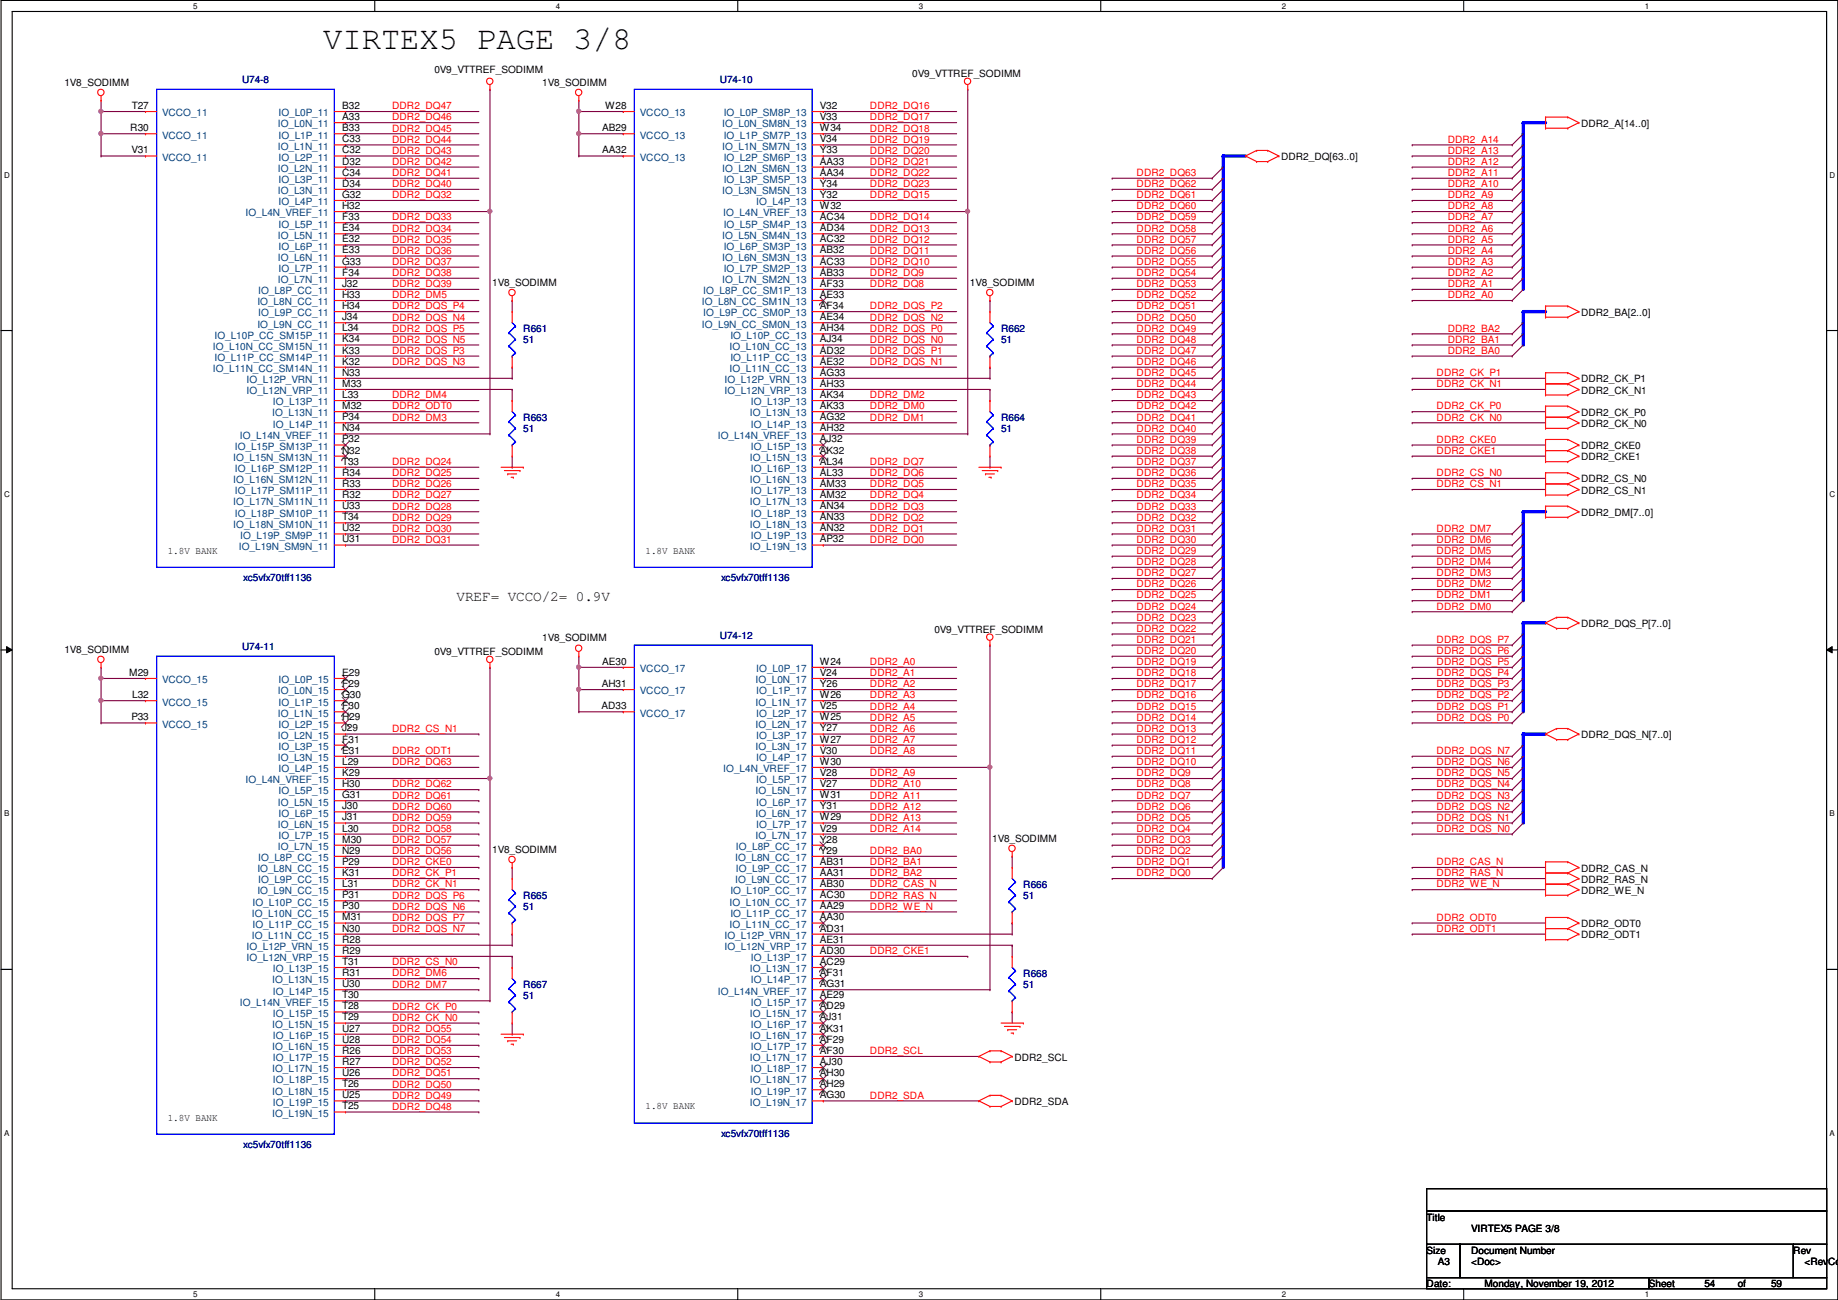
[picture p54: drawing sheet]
<svg xmlns="http://www.w3.org/2000/svg" width="420mm" height="297mm" viewBox="0 0 420 297" stroke-linecap="round" stroke-linejoin="round" font-family="sans-serif">
<defs><g id="words">
<text font-size="7.4" x="73.9" y="11.2">VIRTEX5 PAGE 3/8</text>
<text font-size="3.3" x="104.4" y="137.3">VREF= VCCO/2= 0.9V</text>
<g font-size="2.3">
<text x="99.3" y="16.8">0V9_VTTREF_SODIMM</text>
<text x="208.5" y="17.5">0V9_VTTREF_SODIMM</text>
<text x="14.7" y="19.6">1V8_SODIMM</text>
<text x="123.9" y="19.6">1V8_SODIMM</text>
<text x="29.8" y="30">R30</text>
<text x="30.1" y="24.9">T27</text>
<text x="78.2" y="24.9">B32</text>
<text x="78.2" y="27.4">A33</text>
<text x="78.2" y="30">B33</text>
<text x="137.7" y="30">AB29</text>
<text x="138.3" y="24.9">W28</text>
<text x="187.4" y="24.9">V32</text>
<text x="187.4" y="27.4">V33</text>
<text x="187.4" y="30">W34</text>
<text x="361.4" y="29">DDR2_A[14..0]</text>
<text x="30" y="35.1">V31</text>
<text x="78.2" y="32.5">C33</text>
<text x="78.2" y="35.1">C32</text>
<text x="137.7" y="35.1">AA32</text>
<text x="187.4" y="32.5">V34</text>
<text x="187.4" y="35.1">Y33</text>
<text x="78.2" y="37.6">D32</text>
<text x="78.2" y="40.1">C34</text>
<text x="187.4" y="37.6">AA33</text>
<text x="187.4" y="40.1">AA34</text>
<text x="292.9" y="36.6">DDR2_DQ[63..0]</text>
<text x="78.2" y="42.7">D34</text>
<text x="78.2" y="45.2">G32</text>
<text x="78.2" y="47.8">H32</text>
<text x="187.4" y="42.7">Y34</text>
<text x="187.4" y="45.2">Y32</text>
<text x="187.4" y="47.8">W32</text>
<text x="78.2" y="50.3">F33</text>
<text x="78.2" y="52.8">E34</text>
<text x="187.4" y="50.3">AC34</text>
<text x="187.4" y="52.8">AD34</text>
<text x="78.2" y="55.4">E32</text>
<text x="78.2" y="57.9">E33</text>
<text x="187.4" y="55.4">AC32</text>
<text x="187.4" y="57.9">AB32</text>
<text x="78.2" y="60.5">G33</text>
<text x="78.2" y="63">F34</text>
<text x="78.2" y="65.5">J32</text>
<text x="112.5" y="65.3">1V8_SODIMM</text>
<text x="187.4" y="60.5">AC33</text>
<text x="187.4" y="63">AB33</text>
<text x="187.4" y="65.5">AF33</text>
<text x="221.7" y="65.3">1V8_SODIMM</text>
<text x="78.2" y="68.1">H33</text>
<text x="78.2" y="70.6">H34</text>
<text x="187.4" y="68.1">AE33</text>
<text x="187.4" y="70.6">AF34</text>
<text x="78.2" y="73.2">J34</text>
<text x="78.2" y="75.7">L34</text>
<text x="187.4" y="73.2">AE34</text>
<text x="187.4" y="75.7">AH34</text>
<text x="361.4" y="72.1">DDR2_BA[2..0]</text>
<text x="78.2" y="78.2">K34</text>
<text x="78.2" y="80.8">K33</text>
<text x="78.2" y="83.3">K32</text>
<text x="187.4" y="78.2">AJ34</text>
<text x="187.4" y="80.8">AD32</text>
<text x="187.4" y="83.3">AE32</text>
<text x="78.2" y="85.9">N33</text>
<text x="78.2" y="88.4">M33</text>
<text x="187.4" y="85.9">AG33</text>
<text x="187.4" y="88.4">AH33</text>
<text x="361.4" y="87.4">DDR2_CK_P1</text>
<text x="361.4" y="89.9">DDR2_CK_N1</text>
<text x="78.2" y="90.9">L33</text>
<text x="78.2" y="93.5">M32</text>
<text x="187.4" y="90.9">AK34</text>
<text x="187.4" y="93.5">AK33</text>
<text x="361.4" y="95">DDR2_CK_P0</text>
<text x="78.2" y="96">P34</text>
<text x="78.2" y="98.6">N34</text>
<text x="78.2" y="101.1">P32</text>
<text x="187.4" y="96">AG32</text>
<text x="187.4" y="98.6">AH32</text>
<text x="187.4" y="101.1">AJ32</text>
<text x="361.4" y="97.5">DDR2_CK_N0</text>
<text x="78.2" y="103.6">N32</text>
<text x="78.2" y="106.2">T33</text>
<text x="187.4" y="103.6">AK32</text>
<text x="187.4" y="106.2">AL34</text>
<text x="361.4" y="102.6">DDR2_CKE0</text>
<text x="361.4" y="105.2">DDR2_CKE1</text>
<text x="78.2" y="108.7">R34</text>
<text x="78.2" y="111.3">R33</text>
<text x="78.2" y="113.8">R32</text>
<text x="187.4" y="108.7">AL33</text>
<text x="187.4" y="111.3">AM33</text>
<text x="187.4" y="113.8">AM32</text>
<text x="361.4" y="110.2">DDR2_CS_N0</text>
<text x="361.4" y="112.8">DDR2_CS_N1</text>
<text x="78.2" y="116.3">U33</text>
<text x="78.2" y="118.9">T34</text>
<text x="187.4" y="116.3">AN34</text>
<text x="187.4" y="118.9">AN33</text>
<text x="361.4" y="117.9">DDR2_DM[7..0]</text>
<text x="78.2" y="121.4">U32</text>
<text x="78.2" y="124">U31</text>
<text x="187.4" y="121.4">AN32</text>
<text x="187.4" y="124">AP32</text>
<text x="38.3" y="126.5">1.8V BANK</text>
<text x="147.6" y="126.5">1.8V BANK</text>
<text x="361.4" y="143.3">DDR2_DQS_P[7..0]</text>
<text x="14.7" y="149.1">1V8_SODIMM</text>
<text x="99.3" y="149.6">0V9_VTTREF_SODIMM</text>
<text x="123.9" y="146.6">1V8_SODIMM</text>
<text x="213.6" y="144.5">0V9_VTTREF_SODIMM</text>
<text x="29.5" y="154.4">M29</text>
<text x="78.2" y="154.4">E29</text>
<text x="137.7" y="151.9">AE30</text>
<text x="187.4" y="151.9">W24</text>
<text x="187.4" y="154.4">V24</text>
<text x="30.2" y="159.5">L32</text>
<text x="78.2" y="157">F29</text>
<text x="78.2" y="159.5">G30</text>
<text x="137.6" y="157">AH31</text>
<text x="187.4" y="157">Y26</text>
<text x="187.4" y="159.5">W26</text>
<text x="30" y="164.6">P33</text>
<text x="78.2" y="162.1">F30</text>
<text x="78.2" y="164.6">H29</text>
<text x="78.2" y="167.1">J29</text>
<text x="137.5" y="162.1">AD33</text>
<text x="187.4" y="162.1">V25</text>
<text x="187.4" y="164.6">W25</text>
<text x="187.4" y="167.1">Y27</text>
<text x="78.2" y="169.7">F31</text>
<text x="78.2" y="172.2">E31</text>
<text x="187.4" y="169.7">W27</text>
<text x="187.4" y="172.2">V30</text>
<text x="361.4" y="168.7">DDR2_DQS_N[7..0]</text>
<text x="78.2" y="174.8">L29</text>
<text x="78.2" y="177.3">K29</text>
<text x="78.2" y="179.8">H30</text>
<text x="187.4" y="174.8">W30</text>
<text x="187.4" y="177.3">V28</text>
<text x="187.4" y="179.8">V27</text>
<text x="78.2" y="182.4">G31</text>
<text x="78.2" y="184.9">J30</text>
<text x="187.4" y="182.4">W31</text>
<text x="187.4" y="184.9">Y31</text>
<text x="78.2" y="187.5">J31</text>
<text x="78.2" y="190">L30</text>
<text x="187.4" y="187.5">W29</text>
<text x="187.4" y="190">V29</text>
<text x="78.2" y="192.5">M30</text>
<text x="78.2" y="195.1">N29</text>
<text x="78.2" y="197.6">P29</text>
<text x="112.5" y="194.8">1V8_SODIMM</text>
<text x="187.4" y="192.5">Y28</text>
<text x="187.4" y="195.1">Y29</text>
<text x="187.4" y="197.6">AB31</text>
<text x="226.8" y="192.3">1V8_SODIMM</text>
<text x="78.2" y="200.2">K31</text>
<text x="78.2" y="202.7">L31</text>
<text x="187.4" y="200.2">AA31</text>
<text x="187.4" y="202.7">AB30</text>
<text x="361.4" y="199.1">DDR2_CAS_N</text>
<text x="361.4" y="201.7">DDR2_RAS_N</text>
<text x="78.2" y="205.2">P31</text>
<text x="78.2" y="207.8">P30</text>
<text x="187.4" y="205.2">AC30</text>
<text x="187.4" y="207.8">AA29</text>
<text x="361.4" y="204.2">DDR2_WE_N</text>
<text x="78.2" y="210.3">M31</text>
<text x="78.2" y="212.9">N30</text>
<text x="78.2" y="215.4">R28</text>
<text x="187.4" y="210.3">AA30</text>
<text x="187.4" y="212.9">AD31</text>
<text x="187.4" y="215.4">AE31</text>
<text x="361.4" y="211.8">DDR2_ODT0</text>
<text x="361.4" y="214.4">DDR2_ODT1</text>
<text x="78.2" y="217.9">R29</text>
<text x="78.2" y="220.5">T31</text>
<text x="187.4" y="217.9">AD30</text>
<text x="187.4" y="220.5">AC29</text>
<text x="78.2" y="223">R31</text>
<text x="78.2" y="225.6">U30</text>
<text x="187.4" y="223">AF31</text>
<text x="187.4" y="225.6">AG31</text>
<text x="78.2" y="228.1">T30</text>
<text x="78.2" y="230.6">T28</text>
<text x="78.2" y="233.2">T29</text>
<text x="187.4" y="228.1">AE29</text>
<text x="187.4" y="230.6">AD29</text>
<text x="187.4" y="233.2">AJ31</text>
<text x="78.2" y="235.7">U27</text>
<text x="78.2" y="238.3">U28</text>
<text x="187.4" y="235.7">AK31</text>
<text x="187.4" y="238.3">AF29</text>
<text x="78.2" y="240.8">R26</text>
<text x="78.2" y="243.3">R27</text>
<text x="78.2" y="245.9">U26</text>
<text x="187.4" y="240.8">AF30</text>
<text x="187.4" y="243.3">AJ30</text>
<text x="187.4" y="245.9">AH30</text>
<text x="231.9" y="242.3">DDR2_SCL</text>
<text x="78.2" y="248.4">T26</text>
<text x="78.2" y="251">U25</text>
<text x="187.4" y="248.4">AH29</text>
<text x="187.4" y="251">AG30</text>
<text x="38.3" y="256">1.8V BANK</text>
<text x="78.2" y="253.5">T25</text>
<text x="147.6" y="253.5">1.8V BANK</text>
<text x="231.9" y="252.5">DDR2_SDA</text>
<text x="326.1" y="278.9">Title</text>
<text x="336.3" y="281.4">VIRTEX5 PAGE 3/8</text>
<text x="326.1" y="286.5">Size</text>
<text x="336.3" y="286.5">Document Number</text>
<text x="409.9" y="286.5">Rev</text>
<text x="328.7" y="289.1">A3</text>
<text x="336.3" y="289.1">&lt;Doc&gt;</text>
<text x="412.5" y="289.1">&lt;RevCod</text>
<text x="326.1" y="294.1">Date:</text>
<text x="339.3" y="294.1">Monday, November 19, 2012</text>
<text x="376.9" y="294.1">Sheet</text>
<text x="389.6" y="294.1">54</text>
<text x="397.2" y="294.1">of</text>
<text x="404.9" y="294.1">59</text>
</g>
<g font-size="2.3" fill="#000080">
<text x="55.4" y="19.1">U74-8</text>
<text x="164.6" y="19.1">U74-10</text>
<text x="119.6" y="75.9">R661</text>
<text x="228.8" y="75.9">R662</text>
<text x="119.6" y="78.5">51</text>
<text x="228.8" y="78.5">51</text>
<text x="119.6" y="96.3">R663</text>
<text x="119.6" y="98.8">51</text>
<text x="228.8" y="96.3">R664</text>
<text x="228.8" y="98.8">51</text>
<text x="55.6" y="132.8">xc5vfx70tff1136</text>
<text x="164.8" y="132.8">xc5vfx70tff1136</text>
<text x="55.4" y="148.6">U74-11</text>
<text x="164.6" y="146.1">U74-12</text>
<text x="233.9" y="202.9">R666</text>
<text x="119.6" y="205.5">R665</text>
<text x="119.6" y="208">51</text>
<text x="233.9" y="205.5">51</text>
<text x="119.6" y="225.8">R667</text>
<text x="233.9" y="223.3">R668</text>
<text x="233.9" y="225.8">51</text>
<text x="119.6" y="228.3">51</text>
<text x="55.6" y="262.4">xc5vfx70tff1136</text>
<text x="164.8" y="259.8">xc5vfx70tff1136</text>
</g>
<g font-size="2.3" fill="#004080">
<text x="37.1" y="26.6">VCCO_11</text>
<text x="63.5" y="29.1">IO_L0N_11</text>
<text x="63.7" y="26.6">IO_L0P_11</text>
<text x="146.3" y="26.6">VCCO_13</text>
<text x="165.1" y="29.1">IO_L0N_SM8N_13</text>
<text x="165.4" y="26.6">IO_L0P_SM8P_13</text>
<text x="37.1" y="31.7">VCCO_11</text>
<text x="63.5" y="34.2">IO_L1N_11</text>
<text x="63.7" y="31.7">IO_L1P_11</text>
<text x="146.3" y="31.7">VCCO_13</text>
<text x="165.1" y="34.2">IO_L1N_SM7N_13</text>
<text x="165.4" y="31.7">IO_L1P_SM7P_13</text>
<text x="37.1" y="36.7">VCCO_11</text>
<text x="63.5" y="39.3">IO_L2N_11</text>
<text x="63.7" y="36.7">IO_L2P_11</text>
<text x="63.7" y="41.8">IO_L3P_11</text>
<text x="146.3" y="36.7">VCCO_13</text>
<text x="165.1" y="39.3">IO_L2N_SM6N_13</text>
<text x="165.4" y="36.7">IO_L2P_SM6P_13</text>
<text x="165.4" y="41.8">IO_L3P_SM5P_13</text>
<text x="63.5" y="44.4">IO_L3N_11</text>
<text x="63.7" y="46.9">IO_L4P_11</text>
<text x="165.1" y="44.4">IO_L3N_SM5N_13</text>
<text x="172.9" y="46.9">IO_L4P_13</text>
<text x="56.1" y="49.4">IO_L4N_VREF_11</text>
<text x="63.7" y="52">IO_L5P_11</text>
<text x="165.3" y="49.4">IO_L4N_VREF_13</text>
<text x="165.4" y="52">IO_L5P_SM4P_13</text>
<text x="63.5" y="54.5">IO_L5N_11</text>
<text x="63.5" y="59.6">IO_L6N_11</text>
<text x="63.7" y="57.1">IO_L6P_11</text>
<text x="165.1" y="54.5">IO_L5N_SM4N_13</text>
<text x="165.1" y="59.6">IO_L6N_SM3N_13</text>
<text x="165.4" y="57.1">IO_L6P_SM3P_13</text>
<text x="63.5" y="64.7">IO_L7N_11</text>
<text x="63.7" y="62.1">IO_L7P_11</text>
<text x="165.1" y="64.7">IO_L7N_SM2N_13</text>
<text x="165.4" y="62.1">IO_L7P_SM2P_13</text>
<text x="58.8" y="69.8">IO_L8N_CC_11</text>
<text x="59" y="67.2">IO_L8P_CC_11</text>
<text x="160.4" y="69.8">IO_L8N_CC_SM1N_13</text>
<text x="160.8" y="67.2">IO_L8P_CC_SM1P_13</text>
<text x="49" y="77.4">IO_L10P_CC_SM15P_11</text>
<text x="58.8" y="74.8">IO_L9N_CC_11</text>
<text x="59" y="72.3">IO_L9P_CC_11</text>
<text x="160.4" y="74.8">IO_L9N_CC_SM0N_13</text>
<text x="160.8" y="72.3">IO_L9P_CC_SM0P_13</text>
<text x="167" y="77.4">IO_L10P_CC_13</text>
<text x="48.7" y="79.9">IO_L10N_CC_SM15N_11</text>
<text x="49" y="82.5">IO_L11P_CC_SM14P_11</text>
<text x="166.8" y="79.9">IO_L10N_CC_13</text>
<text x="167" y="82.5">IO_L11P_CC_13</text>
<text x="48.7" y="85">IO_L11N_CC_SM14N_11</text>
<text x="56.4" y="87.5">IO_L12P_VRN_11</text>
<text x="165.6" y="87.5">IO_L12P_VRN_13</text>
<text x="166.8" y="85">IO_L11N_CC_13</text>
<text x="56.4" y="90.1">IO_L12N_VRP_11</text>
<text x="62.2" y="95.2">IO_L13N_11</text>
<text x="62.4" y="92.6">IO_L13P_11</text>
<text x="165.6" y="90.1">IO_L12N_VRP_13</text>
<text x="171.4" y="95.2">IO_L13N_13</text>
<text x="171.6" y="92.6">IO_L13P_13</text>
<text x="54.9" y="100.2">IO_L14N_VREF_11</text>
<text x="62.4" y="97.7">IO_L14P_11</text>
<text x="164.1" y="100.2">IO_L14N_VREF_13</text>
<text x="171.6" y="97.7">IO_L14P_13</text>
<text x="53.3" y="105.3">IO_L15N_SM13N_11</text>
<text x="53.7" y="102.8">IO_L15P_SM13P_11</text>
<text x="53.7" y="107.9">IO_L16P_SM12P_11</text>
<text x="171.4" y="105.3">IO_L15N_13</text>
<text x="171.6" y="102.8">IO_L15P_13</text>
<text x="171.6" y="107.9">IO_L16P_13</text>
<text x="53.3" y="110.4">IO_L16N_SM12N_11</text>
<text x="53.7" y="112.9">IO_L17P_SM11P_11</text>
<text x="171.4" y="110.4">IO_L16N_13</text>
<text x="171.6" y="112.9">IO_L17P_13</text>
<text x="53.3" y="115.5">IO_L17N_SM11N_11</text>
<text x="53.7" y="118">IO_L18P_SM10P_11</text>
<text x="171.4" y="115.5">IO_L17N_13</text>
<text x="171.6" y="118">IO_L18P_13</text>
<text x="53.3" y="120.6">IO_L18N_SM10N_11</text>
<text x="54.6" y="125.6">IO_L19N_SM9N_11</text>
<text x="54.9" y="123.1">IO_L19P_SM9P_11</text>
<text x="171.4" y="120.6">IO_L18N_13</text>
<text x="171.4" y="125.6">IO_L19N_13</text>
<text x="171.6" y="123.1">IO_L19P_13</text>
<text x="146.3" y="153.6">VCCO_17</text>
<text x="172.9" y="153.6">IO_L0P_17</text>
<text x="37.1" y="156.1">VCCO_15</text>
<text x="37.1" y="161.2">VCCO_15</text>
<text x="63.5" y="158.7">IO_L0N_15</text>
<text x="63.7" y="156.1">IO_L0P_15</text>
<text x="63.7" y="161.2">IO_L1P_15</text>
<text x="146.3" y="158.7">VCCO_17</text>
<text x="172.7" y="156.1">IO_L0N_17</text>
<text x="172.7" y="161.2">IO_L1N_17</text>
<text x="172.9" y="158.7">IO_L1P_17</text>
<text x="37.1" y="166.3">VCCO_15</text>
<text x="63.5" y="163.7">IO_L1N_15</text>
<text x="63.7" y="166.3">IO_L2P_15</text>
<text x="146.3" y="163.7">VCCO_17</text>
<text x="172.7" y="166.3">IO_L2N_17</text>
<text x="172.9" y="163.7">IO_L2P_17</text>
<text x="63.5" y="168.8">IO_L2N_15</text>
<text x="63.5" y="173.9">IO_L3N_15</text>
<text x="63.7" y="171.4">IO_L3P_15</text>
<text x="172.7" y="171.4">IO_L3N_17</text>
<text x="172.9" y="168.8">IO_L3P_17</text>
<text x="172.9" y="173.9">IO_L4P_17</text>
<text x="56.1" y="179">IO_L4N_VREF_15</text>
<text x="63.7" y="176.4">IO_L4P_15</text>
<text x="165.3" y="176.4">IO_L4N_VREF_17</text>
<text x="172.9" y="179">IO_L5P_17</text>
<text x="63.5" y="184.1">IO_L5N_15</text>
<text x="63.7" y="181.5">IO_L5P_15</text>
<text x="172.7" y="181.5">IO_L5N_17</text>
<text x="172.9" y="184.1">IO_L6P_17</text>
<text x="63.5" y="189.1">IO_L6N_15</text>
<text x="63.7" y="186.6">IO_L6P_15</text>
<text x="63.7" y="191.7">IO_L7P_15</text>
<text x="172.7" y="186.6">IO_L6N_17</text>
<text x="172.7" y="191.7">IO_L7N_17</text>
<text x="172.9" y="189.1">IO_L7P_17</text>
<text x="59" y="196.8">IO_L8P_CC_15</text>
<text x="63.5" y="194.2">IO_L7N_15</text>
<text x="168.1" y="196.8">IO_L8N_CC_17</text>
<text x="168.2" y="194.2">IO_L8P_CC_17</text>
<text x="58.8" y="199.3">IO_L8N_CC_15</text>
<text x="59" y="201.8">IO_L9P_CC_15</text>
<text x="168.1" y="201.8">IO_L9N_CC_17</text>
<text x="168.2" y="199.3">IO_L9P_CC_17</text>
<text x="57.6" y="209.5">IO_L10N_CC_15</text>
<text x="57.7" y="206.9">IO_L10P_CC_15</text>
<text x="58.8" y="204.4">IO_L9N_CC_15</text>
<text x="166.8" y="206.9">IO_L10N_CC_17</text>
<text x="167" y="204.4">IO_L10P_CC_17</text>
<text x="167" y="209.5">IO_L11P_CC_17</text>
<text x="57.6" y="214.5">IO_L11N_CC_15</text>
<text x="57.7" y="212">IO_L11P_CC_15</text>
<text x="165.6" y="214.5">IO_L12P_VRN_17</text>
<text x="166.8" y="212">IO_L11N_CC_17</text>
<text x="56.4" y="217.1">IO_L12P_VRN_15</text>
<text x="56.4" y="219.6">IO_L12N_VRP_15</text>
<text x="165.6" y="217.1">IO_L12N_VRP_17</text>
<text x="171.6" y="219.6">IO_L13P_17</text>
<text x="62.2" y="224.7">IO_L13N_15</text>
<text x="62.4" y="222.2">IO_L13P_15</text>
<text x="62.4" y="227.2">IO_L14P_15</text>
<text x="164.1" y="227.2">IO_L14N_VREF_17</text>
<text x="171.4" y="222.2">IO_L13N_17</text>
<text x="171.6" y="224.7">IO_L14P_17</text>
<text x="54.9" y="229.8">IO_L14N_VREF_15</text>
<text x="62.4" y="232.3">IO_L15P_15</text>
<text x="171.4" y="232.3">IO_L15N_17</text>
<text x="171.6" y="229.8">IO_L15P_17</text>
<text x="62.2" y="234.9">IO_L15N_15</text>
<text x="62.2" y="239.9">IO_L16N_15</text>
<text x="62.4" y="237.4">IO_L16P_15</text>
<text x="171.4" y="237.4">IO_L16N_17</text>
<text x="171.6" y="234.9">IO_L16P_17</text>
<text x="171.6" y="239.9">IO_L17P_17</text>
<text x="62.2" y="245">IO_L17N_15</text>
<text x="62.4" y="242.5">IO_L17P_15</text>
<text x="171.4" y="242.5">IO_L17N_17</text>
<text x="171.6" y="245">IO_L18P_17</text>
<text x="62.2" y="250.1">IO_L18N_15</text>
<text x="62.4" y="247.6">IO_L18P_15</text>
<text x="171.4" y="247.6">IO_L18N_17</text>
<text x="171.6" y="250.1">IO_L19P_17</text>
<text x="62.2" y="255.2">IO_L19N_15</text>
<text x="62.4" y="252.6">IO_L19P_15</text>
<text x="171.4" y="252.6">IO_L19N_17</text>
</g>
<g font-size="2.3" fill="#f00">
<text x="89.7" y="25">DDR2_DQ47</text>
<text x="89.7" y="27.5">DDR2_DQ46</text>
<text x="198.9" y="25">DDR2_DQ16</text>
<text x="198.9" y="27.5">DDR2_DQ17</text>
<text x="89.7" y="30.1">DDR2_DQ45</text>
<text x="89.7" y="32.6">DDR2_DQ44</text>
<text x="89.7" y="35.1">DDR2_DQ43</text>
<text x="198.9" y="30.1">DDR2_DQ18</text>
<text x="198.9" y="32.6">DDR2_DQ19</text>
<text x="198.9" y="35.1">DDR2_DQ20</text>
<text x="331" y="32.6">DDR2_A14</text>
<text x="331" y="35.1">DDR2_A13</text>
<text x="89.7" y="37.7">DDR2_DQ42</text>
<text x="89.7" y="40.2">DDR2_DQ41</text>
<text x="198.9" y="37.7">DDR2_DQ21</text>
<text x="198.9" y="40.2">DDR2_DQ22</text>
<text x="259.8" y="40.2">DDR2_DQ63</text>
<text x="331" y="37.7">DDR2_A12</text>
<text x="331" y="40.2">DDR2_A11</text>
<text x="89.7" y="42.8">DDR2_DQ40</text>
<text x="89.7" y="45.3">DDR2_DQ32</text>
<text x="198.9" y="42.8">DDR2_DQ23</text>
<text x="198.9" y="45.3">DDR2_DQ15</text>
<text x="259.8" y="42.8">DDR2_DQ62</text>
<text x="259.8" y="45.3">DDR2_DQ61</text>
<text x="259.8" y="47.8">DDR2_DQ60</text>
<text x="331" y="42.8">DDR2_A10</text>
<text x="331" y="45.3">DDR2_A9</text>
<text x="331" y="47.8">DDR2_A8</text>
<text x="89.7" y="50.4">DDR2_DQ33</text>
<text x="89.7" y="52.9">DDR2_DQ34</text>
<text x="198.9" y="50.4">DDR2_DQ14</text>
<text x="198.9" y="52.9">DDR2_DQ13</text>
<text x="259.8" y="50.4">DDR2_DQ59</text>
<text x="259.8" y="52.9">DDR2_DQ58</text>
<text x="331" y="50.4">DDR2_A7</text>
<text x="331" y="52.9">DDR2_A6</text>
<text x="89.7" y="55.5">DDR2_DQ35</text>
<text x="89.7" y="58">DDR2_DQ36</text>
<text x="198.9" y="55.5">DDR2_DQ12</text>
<text x="198.9" y="58">DDR2_DQ11</text>
<text x="259.8" y="55.5">DDR2_DQ57</text>
<text x="259.8" y="58">DDR2_DQ56</text>
<text x="331" y="55.5">DDR2_A5</text>
<text x="331" y="58">DDR2_A4</text>
<text x="89.7" y="60.5">DDR2_DQ37</text>
<text x="89.7" y="63.1">DDR2_DQ38</text>
<text x="89.7" y="65.6">DDR2_DQ39</text>
<text x="198.9" y="65.6">DDR2_DQ8</text>
<text x="198.9" y="60.5">DDR2_DQ10</text>
<text x="198.9" y="63.1">DDR2_DQ9</text>
<text x="259.8" y="60.5">DDR2_DQ55</text>
<text x="259.8" y="63.1">DDR2_DQ54</text>
<text x="259.8" y="65.6">DDR2_DQ53</text>
<text x="331" y="60.5">DDR2_A3</text>
<text x="331" y="63.1">DDR2_A2</text>
<text x="331" y="65.6">DDR2_A1</text>
<text x="89.7" y="68.2">DDR2_DM5</text>
<text x="89.7" y="70.7">DDR2_DQS_P4</text>
<text x="198.9" y="70.7">DDR2_DQS_P2</text>
<text x="259.8" y="68.2">DDR2_DQ52</text>
<text x="259.8" y="70.7">DDR2_DQ51</text>
<text x="331" y="68.2">DDR2_A0</text>
<text x="89.7" y="73.2">DDR2_DQS_N4</text>
<text x="89.7" y="75.8">DDR2_DQS_P5</text>
<text x="198.9" y="73.2">DDR2_DQS_N2</text>
<text x="198.9" y="75.8">DDR2_DQS_P0</text>
<text x="259.8" y="73.2">DDR2_DQ50</text>
<text x="259.8" y="75.8">DDR2_DQ49</text>
<text x="331" y="75.8">DDR2_BA2</text>
<text x="89.7" y="78.3">DDR2_DQS_N5</text>
<text x="89.7" y="80.9">DDR2_DQS_P3</text>
<text x="89.7" y="83.4">DDR2_DQS_N3</text>
<text x="198.9" y="78.3">DDR2_DQS_N0</text>
<text x="198.9" y="80.9">DDR2_DQS_P1</text>
<text x="198.9" y="83.4">DDR2_DQS_N1</text>
<text x="259.8" y="80.9">DDR2_DQ47</text>
<text x="259.8" y="83.4">DDR2_DQ46</text>
<text x="259.8" y="78.3">DDR2_DQ48</text>
<text x="331" y="78.3">DDR2_BA1</text>
<text x="331" y="80.9">DDR2_BA0</text>
<text x="259.8" y="85.9">DDR2_DQ45</text>
<text x="259.8" y="88.5">DDR2_DQ44</text>
<text x="328.4" y="85.9">DDR2_CK_P1</text>
<text x="328.4" y="88.5">DDR2_CK_N1</text>
<text x="89.7" y="91">DDR2_DM4</text>
<text x="89.7" y="93.6">DDR2_ODT0</text>
<text x="198.9" y="91">DDR2_DM2</text>
<text x="198.9" y="93.6">DDR2_DM0</text>
<text x="259.8" y="91">DDR2_DQ43</text>
<text x="259.8" y="93.6">DDR2_DQ42</text>
<text x="328.4" y="93.6">DDR2_CK_P0</text>
<text x="89.7" y="96.1">DDR2_DM3</text>
<text x="198.9" y="96.1">DDR2_DM1</text>
<text x="259.8" y="96.1">DDR2_DQ41</text>
<text x="259.8" y="98.6">DDR2_DQ40</text>
<text x="259.8" y="101.2">DDR2_DQ39</text>
<text x="328.4" y="96.1">DDR2_CK_N0</text>
<text x="328.4" y="101.2">DDR2_CKE0</text>
<text x="89.7" y="106.3">DDR2_DQ24</text>
<text x="198.9" y="106.3">DDR2_DQ7</text>
<text x="259.8" y="103.7">DDR2_DQ38</text>
<text x="259.8" y="106.3">DDR2_DQ37</text>
<text x="328.4" y="103.7">DDR2_CKE1</text>
<text x="89.7" y="108.8">DDR2_DQ25</text>
<text x="89.7" y="111.3">DDR2_DQ26</text>
<text x="89.7" y="113.9">DDR2_DQ27</text>
<text x="198.9" y="108.8">DDR2_DQ6</text>
<text x="198.9" y="111.3">DDR2_DQ5</text>
<text x="198.9" y="113.9">DDR2_DQ4</text>
<text x="259.8" y="108.8">DDR2_DQ36</text>
<text x="259.8" y="111.3">DDR2_DQ35</text>
<text x="259.8" y="113.9">DDR2_DQ34</text>
<text x="328.4" y="108.8">DDR2_CS_N0</text>
<text x="328.4" y="111.3">DDR2_CS_N1</text>
<text x="89.7" y="116.4">DDR2_DQ28</text>
<text x="89.7" y="119">DDR2_DQ29</text>
<text x="198.9" y="116.4">DDR2_DQ3</text>
<text x="198.9" y="119">DDR2_DQ2</text>
<text x="259.8" y="116.4">DDR2_DQ33</text>
<text x="259.8" y="119">DDR2_DQ32</text>
<text x="89.7" y="121.5">DDR2_DQ30</text>
<text x="89.7" y="124">DDR2_DQ31</text>
<text x="198.9" y="121.5">DDR2_DQ1</text>
<text x="198.9" y="124">DDR2_DQ0</text>
<text x="259.8" y="121.5">DDR2_DQ31</text>
<text x="259.8" y="124">DDR2_DQ30</text>
<text x="328.4" y="121.5">DDR2_DM7</text>
<text x="328.4" y="124">DDR2_DM6</text>
<text x="259.8" y="126.6">DDR2_DQ29</text>
<text x="259.8" y="129.1">DDR2_DQ28</text>
<text x="259.8" y="131.7">DDR2_DQ27</text>
<text x="328.4" y="126.6">DDR2_DM5</text>
<text x="328.4" y="129.1">DDR2_DM4</text>
<text x="328.4" y="131.7">DDR2_DM3</text>
<text x="259.8" y="134.2">DDR2_DQ26</text>
<text x="259.8" y="136.7">DDR2_DQ25</text>
<text x="328.4" y="134.2">DDR2_DM2</text>
<text x="328.4" y="136.7">DDR2_DM1</text>
<text x="259.8" y="139.3">DDR2_DQ24</text>
<text x="259.8" y="141.8">DDR2_DQ23</text>
<text x="328.4" y="139.3">DDR2_DM0</text>
<text x="259.8" y="144.4">DDR2_DQ22</text>
<text x="259.8" y="146.9">DDR2_DQ21</text>
<text x="259.8" y="149.4">DDR2_DQ20</text>
<text x="328.4" y="146.9">DDR2_DQS_P7</text>
<text x="328.4" y="149.4">DDR2_DQS_P6</text>
<text x="198.9" y="152">DDR2_A0</text>
<text x="198.9" y="154.5">DDR2_A1</text>
<text x="259.8" y="152">DDR2_DQ19</text>
<text x="259.8" y="154.5">DDR2_DQ18</text>
<text x="328.4" y="152">DDR2_DQS_P5</text>
<text x="328.4" y="154.5">DDR2_DQS_P4</text>
<text x="198.9" y="157.1">DDR2_A2</text>
<text x="198.9" y="159.6">DDR2_A3</text>
<text x="259.8" y="157.1">DDR2_DQ17</text>
<text x="259.8" y="159.6">DDR2_DQ16</text>
<text x="328.4" y="157.1">DDR2_DQS_P3</text>
<text x="328.4" y="159.6">DDR2_DQS_P2</text>
<text x="89.7" y="167.2">DDR2_CS_N1</text>
<text x="198.9" y="162.1">DDR2_A4</text>
<text x="198.9" y="164.7">DDR2_A5</text>
<text x="198.9" y="167.2">DDR2_A6</text>
<text x="259.8" y="162.1">DDR2_DQ15</text>
<text x="259.8" y="164.7">DDR2_DQ14</text>
<text x="259.8" y="167.2">DDR2_DQ13</text>
<text x="328.4" y="164.7">DDR2_DQS_P0</text>
<text x="328.4" y="162.1">DDR2_DQS_P1</text>
<text x="89.7" y="172.3">DDR2_ODT1</text>
<text x="198.9" y="169.8">DDR2_A7</text>
<text x="198.9" y="172.3">DDR2_A8</text>
<text x="259.8" y="169.8">DDR2_DQ12</text>
<text x="259.8" y="172.3">DDR2_DQ11</text>
<text x="328.4" y="172.3">DDR2_DQS_N7</text>
<text x="89.7" y="174.8">DDR2_DQ63</text>
<text x="89.7" y="179.9">DDR2_DQ62</text>
<text x="198.9" y="177.4">DDR2_A9</text>
<text x="198.9" y="179.9">DDR2_A10</text>
<text x="259.8" y="174.8">DDR2_DQ10</text>
<text x="259.8" y="177.4">DDR2_DQ9</text>
<text x="259.8" y="179.9">DDR2_DQ8</text>
<text x="328.4" y="174.8">DDR2_DQS_N6</text>
<text x="328.4" y="177.4">DDR2_DQS_N5</text>
<text x="328.4" y="179.9">DDR2_DQS_N4</text>
<text x="89.7" y="182.5">DDR2_DQ61</text>
<text x="89.7" y="185">DDR2_DQ60</text>
<text x="198.9" y="182.5">DDR2_A11</text>
<text x="198.9" y="185">DDR2_A12</text>
<text x="259.8" y="182.5">DDR2_DQ7</text>
<text x="259.8" y="185">DDR2_DQ6</text>
<text x="328.4" y="182.5">DDR2_DQS_N3</text>
<text x="328.4" y="185">DDR2_DQS_N2</text>
<text x="89.7" y="187.5">DDR2_DQ59</text>
<text x="89.7" y="190.1">DDR2_DQ58</text>
<text x="198.9" y="187.5">DDR2_A13</text>
<text x="198.9" y="190.1">DDR2_A14</text>
<text x="259.8" y="187.5">DDR2_DQ5</text>
<text x="259.8" y="190.1">DDR2_DQ4</text>
<text x="328.4" y="190.1">DDR2_DQS_N0</text>
<text x="328.4" y="187.5">DDR2_DQS_N1</text>
<text x="89.7" y="192.6">DDR2_DQ57</text>
<text x="89.7" y="195.2">DDR2_DQ56</text>
<text x="89.7" y="197.7">DDR2_CKE0</text>
<text x="198.9" y="195.2">DDR2_BA0</text>
<text x="198.9" y="197.7">DDR2_BA1</text>
<text x="259.8" y="192.6">DDR2_DQ3</text>
<text x="259.8" y="195.2">DDR2_DQ2</text>
<text x="259.8" y="197.7">DDR2_DQ1</text>
<text x="328.4" y="197.7">DDR2_CAS_N</text>
<text x="89.7" y="200.2">DDR2_CK_P1</text>
<text x="89.7" y="202.8">DDR2_CK_N1</text>
<text x="198.9" y="200.2">DDR2_BA2</text>
<text x="198.9" y="202.8">DDR2_CAS_N</text>
<text x="259.8" y="200.2">DDR2_DQ0</text>
<text x="328.4" y="200.2">DDR2_RAS_N</text>
<text x="328.4" y="202.8">DDR2_WE_N</text>
<text x="89.7" y="205.3">DDR2_DQS_P6</text>
<text x="89.7" y="207.9">DDR2_DQS_N6</text>
<text x="198.9" y="205.3">DDR2_RAS_N</text>
<text x="198.9" y="207.9">DDR2_WE_N</text>
<text x="89.7" y="210.4">DDR2_DQS_P7</text>
<text x="89.7" y="212.9">DDR2_DQS_N7</text>
<text x="328.4" y="210.4">DDR2_ODT0</text>
<text x="328.4" y="212.9">DDR2_ODT1</text>
<text x="89.7" y="220.6">DDR2_CS_N0</text>
<text x="198.9" y="218">DDR2_CKE1</text>
<text x="89.7" y="223.1">DDR2_DM6</text>
<text x="89.7" y="225.6">DDR2_DM7</text>
<text x="89.7" y="230.7">DDR2_CK_P0</text>
<text x="89.7" y="233.3">DDR2_CK_N0</text>
<text x="89.7" y="238.3">DDR2_DQ54</text>
<text x="89.7" y="235.8">DDR2_DQ55</text>
<text x="89.7" y="240.9">DDR2_DQ53</text>
<text x="89.7" y="243.4">DDR2_DQ52</text>
<text x="89.7" y="246">DDR2_DQ51</text>
<text x="198.9" y="240.9">DDR2_SCL</text>
<text x="89.7" y="248.5">DDR2_DQ50</text>
<text x="89.7" y="251">DDR2_DQ49</text>
<text x="198.9" y="251">DDR2_SDA</text>
<text x="89.7" y="253.6">DDR2_DQ48</text>
</g>
<g font-size="1.8">
<text x="44.2" y="1.9">5</text>
<text x="127.1" y="1.9">4</text>
<text x="210" y="1.9">3</text>
<text x="293" y="1.9">2</text>
<text x="376" y="1.9">1</text>
<text x=".9" y="40.6">D</text>
<text x="418.2" y="40.6">D</text>
<text x=".9" y="113.5">C</text>
<text x="418.2" y="113.5">C</text>
<text x=".9" y="186.5">B</text>
<text x="418.2" y="186.5">B</text>
<text x=".9" y="259.5">A</text>
<text x="418.2" y="259.5">A</text>
<text x="44.2" y="296.3">5</text>
<text x="127.1" y="296.3">4</text>
<text x="210" y="296.3">3</text>
<text x="293" y="296.3">2</text>
<text x="376" y="296.3">1</text>
</g>
</g></defs>
<path d="M.2 .1h419.9v296.9h-419.9zM2.8 2.6h414.8v291.9h-414.8z" fill="none" stroke="#000" stroke-width=".25"/>
<g fill="#fff">
<path d="M44.2 .3h1v2.1h-1z"/>
<path d="M44.2 294.7h1v2.1h-1z"/>
</g>
<path d="M85.7 .1v2.5M85.7 294.5v2.5" fill="none" stroke="#000" stroke-width=".25"/>
<g fill="#fff">
<path d="M127.1 .3h1v2.1h-1z"/>
<path d="M127.1 294.7h1v2.1h-1z"/>
</g>
<path d="M168.6 .1v2.5M168.6 294.5v2.5" fill="none" stroke="#000" stroke-width=".25"/>
<g fill="#fff">
<path d="M210 .3h1.1v2.1h-1.1z"/>
<path d="M210 294.7h1.1v2.1h-1.1z"/>
</g>
<path d="M251.6 .1v2.5M251.6 294.5v2.5" fill="none" stroke="#000" stroke-width=".25"/>
<g fill="#fff">
<path d="M293 .3h1v2.1h-1z"/>
<path d="M293 294.7h1v2.1h-1z"/>
</g>
<path d="M334.6 .1v2.5M334.6 294.5v2.5" fill="none" stroke="#000" stroke-width=".25"/>
<g fill="#fff">
<path d="M376 .3h1v2.1h-1z"/>
<path d="M376 294.7h1v2.1h-1z"/>
<path d="M.9 39h1.3v2.1h-1.3z"/>
<path d="M418.2 39h1.3v2.1h-1.3z"/>
<path d="M.9 111.9h1.3v2.1h-1.3z"/>
<path d="M418.2 111.9h1.3v2.1h-1.3z"/>
</g>
<path d="M.2 75.5h2.6M417.6 75.5h2.5" fill="none" stroke="#000" stroke-width=".25"/>
<g fill="#fff">
<path d="M.9 184.9h1.2v2h-1.2z"/>
<path d="M418.2 184.9h1.2v2h-1.2z"/>
</g>
<path d="M.2 148.5h2.6M417.6 148.5h2.5" fill="none" stroke="#000" stroke-width=".25"/>
<path d="M1.5 147.7l1.3 .8-1.3 .7zM417.6 148.5l1.2-.8v1.5z" fill="#000"/>
<path d="M1.5 147.7l1.3 .8-1.3 .7zM417.6 148.5l1.2-.8v1.5z" fill="none" stroke="#000" stroke-width=".23"/>
<g fill="#fff">
<path d="M.9 257.9h1.1v2h-1.1z"/>
<path d="M418.2 257.9h1.1v2h-1.1z"/>
</g>
<path d="M.2 221.5h2.6M417.6 221.5h2.5" fill="none" stroke="#000" stroke-width=".25"/>
<g fill="none" stroke="#800040" stroke-width=".25">
<path d="M188.2 66.1h.1M188.2 66.1h30.5M254.2 81.4h.1M254.2 83.9h.1M254.2 86.4h.1M254.2 89h.1M254.2 91.5h.1M254.2 94.1h.1M254.2 96.6h.1M254.2 99.1h.1M254.2 81.4h22.9M254.2 83.9h22.9"/>
<path d="M254.2 86.4h22.9M254.2 89h22.9M254.2 91.5h22.9M254.2 94.1h22.9M254.2 96.6h22.9M254.2 99.1h22.9M188.2 152.5h.1M188.2 152.5h30.5"/>
</g>
<path d="M279.6 116.9v2.6" fill="none" stroke="#00f" stroke-width=".76"/>
<circle cx="279.6" cy="116.9" r=".38" fill="#00f"/>
<path d="M322.8 165.2h.1M322.8 165.2h22.9" fill="none" stroke="#800040" stroke-width=".25"/>
<path d="M348.2 157.6v2.5" fill="none" stroke="#00f" stroke-width=".76"/>
<circle cx="348.2" cy="157.6" r=".38" fill="#00f"/>
<path d="M322.8 147.4h.1M322.8 147.4h22.9" fill="none" stroke="#800040" stroke-width=".25"/>
<path d="M279.6 78.8v2.6" fill="none" stroke="#00f" stroke-width=".76"/>
<circle cx="279.6" cy="78.8" r=".38" fill="#00f"/>
<path d="M279.6 81.4v2.5" fill="none" stroke="#00f" stroke-width=".76"/>
<circle cx="279.6" cy="81.4" r=".38" fill="#00f"/>
<path d="M279.6 86.4v2.6" fill="none" stroke="#00f" stroke-width=".76"/>
<circle cx="279.6" cy="86.4" r=".38" fill="#00f"/>
<path d="M279.6 83.9v2.5" fill="none" stroke="#00f" stroke-width=".76"/>
<circle cx="279.6" cy="83.9" r=".38" fill="#00f"/>
<path d="M322.8 149.9h.1M322.8 149.9h22.9" fill="none" stroke="#800040" stroke-width=".25"/>
<path d="M279.6 89v2.5" fill="none" stroke="#00f" stroke-width=".76"/>
<circle cx="279.6" cy="89" r=".38" fill="#00f"/>
<path d="M279.6 91.5v2.6" fill="none" stroke="#00f" stroke-width=".76"/>
<circle cx="279.6" cy="91.5" r=".38" fill="#00f"/>
<g fill="none" stroke="#800040" stroke-width=".25">
<path d="M322.8 86.4h.1M322.8 94.1h.1M322.8 86.4h30.5M322.8 94.1h30.5M254.2 101.7h.1M254.2 104.2h.1M254.2 101.7h22.9M254.2 104.2h22.9M322.8 152.5h.1M322.8 155h.1M322.8 157.6h.1M322.8 152.5h22.9"/>
<path d="M322.8 155h22.9M322.8 157.6h22.9M322.8 160.1h.1M322.8 162.6h.1M322.8 160.1h22.9M322.8 162.6h22.9"/>
</g>
<path d="M348.2 142.3h5.1" fill="none" stroke="#00f" stroke-width=".76"/>
<circle cx="348.2" cy="142.3" r=".38" fill="#00f"/>
<path d="M254.2 106.8h.1M254.2 109.3h.1M254.2 111.8h.1M254.2 114.4h.1M254.2 106.8h22.9M254.2 109.3h22.9M254.2 111.8h22.9M254.2 114.4h22.9" fill="none" stroke="#800040" stroke-width=".25"/>
<path d="M348.2 142.3v2.6" fill="none" stroke="#00f" stroke-width=".76"/>
<circle cx="348.2" cy="142.3" r=".38" fill="#00f"/>
<path d="M348.2 144.9v2.5" fill="none" stroke="#00f" stroke-width=".76"/>
<circle cx="348.2" cy="144.9" r=".38" fill="#00f"/>
<path d="M348.2 147.4v2.5" fill="none" stroke="#00f" stroke-width=".76"/>
<circle cx="348.2" cy="147.4" r=".38" fill="#00f"/>
<path d="M348.2 152.5v2.5" fill="none" stroke="#00f" stroke-width=".76"/>
<circle cx="348.2" cy="152.5" r=".38" fill="#00f"/>
<path d="M254.2 116.9h.1M254.2 119.5h.1M254.2 116.9h22.9M254.2 119.5h22.9" fill="none" stroke="#800040" stroke-width=".25"/>
<path d="M348.2 149.9v2.6" fill="none" stroke="#00f" stroke-width=".76"/>
<circle cx="348.2" cy="149.9" r=".38" fill="#00f"/>
<path d="M348.2 155v2.6" fill="none" stroke="#00f" stroke-width=".76"/>
<circle cx="348.2" cy="155" r=".38" fill="#00f"/>
<path d="M348.2 160.1v2.5" fill="none" stroke="#00f" stroke-width=".76"/>
<circle cx="348.2" cy="160.1" r=".38" fill="#00f"/>
<path d="M188.2 155h.1M188.2 155h30.5" fill="none" stroke="#800040" stroke-width=".25"/>
<path d="M279.6 58.5v2.5" fill="none" stroke="#00f" stroke-width=".76"/>
<circle cx="279.6" cy="58.5" r=".38" fill="#00f"/>
<path d="M279.6 56v2.5" fill="none" stroke="#00f" stroke-width=".76"/>
<circle cx="279.6" cy="56" r=".38" fill="#00f"/>
<path d="M279.6 66.1v2.6" fill="none" stroke="#00f" stroke-width=".76"/>
<circle cx="279.6" cy="66.1" r=".38" fill="#00f"/>
<path d="M279.6 63.6v2.5" fill="none" stroke="#00f" stroke-width=".76"/>
<circle cx="279.6" cy="63.6" r=".38" fill="#00f"/>
<path d="M279.6 61v2.6" fill="none" stroke="#00f" stroke-width=".76"/>
<circle cx="279.6" cy="61" r=".38" fill="#00f"/>
<path d="M279.6 71.2v2.5" fill="none" stroke="#00f" stroke-width=".76"/>
<circle cx="279.6" cy="71.2" r=".38" fill="#00f"/>
<path d="M279.6 68.7v2.5" fill="none" stroke="#00f" stroke-width=".76"/>
<circle cx="279.6" cy="68.7" r=".38" fill="#00f"/>
<path d="M279.6 76.3v2.5" fill="none" stroke="#00f" stroke-width=".76"/>
<circle cx="279.6" cy="76.3" r=".38" fill="#00f"/>
<path d="M279.6 73.7v2.6" fill="none" stroke="#00f" stroke-width=".76"/>
<circle cx="279.6" cy="73.7" r=".38" fill="#00f"/>
<path d="M188.2 157.6h.1M188.2 157.6h30.5M188.2 160.1h.1M188.2 160.1h30.5" fill="none" stroke="#800040" stroke-width=".25"/>
<path d="M279.6 96.6v2.5" fill="none" stroke="#00f" stroke-width=".76"/>
<circle cx="279.6" cy="96.6" r=".38" fill="#00f"/>
<path d="M279.6 94.1v2.5" fill="none" stroke="#00f" stroke-width=".76"/>
<circle cx="279.6" cy="94.1" r=".38" fill="#00f"/>
<path d="M279.6 109.3v2.5" fill="none" stroke="#00f" stroke-width=".76"/>
<circle cx="279.6" cy="109.3" r=".38" fill="#00f"/>
<path d="M279.6 101.7v2.5" fill="none" stroke="#00f" stroke-width=".76"/>
<circle cx="279.6" cy="101.7" r=".38" fill="#00f"/>
<path d="M279.6 99.1v2.6" fill="none" stroke="#00f" stroke-width=".76"/>
<circle cx="279.6" cy="99.1" r=".38" fill="#00f"/>
<path d="M279.6 106.8v2.5" fill="none" stroke="#00f" stroke-width=".76"/>
<circle cx="279.6" cy="106.8" r=".38" fill="#00f"/>
<path d="M279.6 104.2v2.6" fill="none" stroke="#00f" stroke-width=".76"/>
<circle cx="279.6" cy="104.2" r=".38" fill="#00f"/>
<path d="M279.6 114.4v2.5" fill="none" stroke="#00f" stroke-width=".76"/>
<circle cx="279.6" cy="114.4" r=".38" fill="#00f"/>
<path d="M279.6 111.8v2.6" fill="none" stroke="#00f" stroke-width=".76"/>
<circle cx="279.6" cy="111.8" r=".38" fill="#00f"/>
<g fill="none" stroke="#800040" stroke-width=".25">
<path d="M188.2 106.8h.1M188.2 109.3h.1M188.2 111.8h.1M188.2 114.4h.1M188.2 116.9h.1M188.2 106.8h30.5M188.2 109.3h30.5M188.2 111.8h30.5M188.2 114.4h30.5M188.2 116.9h30.5M322.8 139.8h.1M322.8 139.8h22.9"/>
<path d="M188.2 162.6h.1M188.2 165.2h.1M188.2 167.7h.1M188.2 170.3h.1M188.2 162.6h30.5M188.2 165.2h30.5M188.2 167.7h30.5M188.2 170.3h30.5M254.2 162.6h.1M254.2 165.2h.1M254.2 167.7h.1M254.2 170.3h.1"/>
<path d="M254.2 172.8h.1M254.2 175.3h.1M254.2 177.9h.1M254.2 162.6h22.9M254.2 165.2h22.9M254.2 167.7h22.9M254.2 170.3h22.9M254.2 172.8h22.9M254.2 175.3h22.9M254.2 177.9h22.9M254.2 180.4h.1M254.2 180.4h22.9"/>
</g>
<path d="M279.6 160.1v2.5" fill="none" stroke="#00f" stroke-width=".76"/>
<circle cx="279.6" cy="160.1" r=".38" fill="#00f"/>
<path d="M279.6 162.6v2.6" fill="none" stroke="#00f" stroke-width=".76"/>
<circle cx="279.6" cy="162.6" r=".38" fill="#00f"/>
<path d="M188.2 119.5h.1M188.2 119.5h30.5" fill="none" stroke="#800040" stroke-width=".25"/>
<path d="M279.6 167.7v2.6" fill="none" stroke="#00f" stroke-width=".76"/>
<circle cx="279.6" cy="167.7" r=".38" fill="#00f"/>
<path d="M279.6 165.2v2.5" fill="none" stroke="#00f" stroke-width=".76"/>
<circle cx="279.6" cy="165.2" r=".38" fill="#00f"/>
<path d="M279.6 170.3v2.5" fill="none" stroke="#00f" stroke-width=".76"/>
<circle cx="279.6" cy="170.3" r=".38" fill="#00f"/>
<path d="M279.6 172.8v2.5" fill="none" stroke="#00f" stroke-width=".76"/>
<circle cx="279.6" cy="172.8" r=".38" fill="#00f"/>
<g fill="none" stroke="#800040" stroke-width=".25">
<path d="M254.2 183h.1M254.2 185.5h.1M254.2 188h.1M254.2 190.6h.1M254.2 193.1h.1M254.2 195.7h.1M254.2 198.2h.1M254.2 183h22.9M254.2 185.5h22.9M254.2 188h22.9M254.2 190.6h22.9M254.2 193.1h22.9"/>
<path d="M254.2 195.7h22.9M254.2 198.2h22.9M254.2 200.7h.1M254.2 200.7h22.9"/>
</g>
<path d="M279.6 139.8v2.5" fill="none" stroke="#00f" stroke-width=".76"/>
<circle cx="279.6" cy="139.8" r=".38" fill="#00f"/>
<path d="M279.6 137.2v2.6" fill="none" stroke="#00f" stroke-width=".76"/>
<circle cx="279.6" cy="137.2" r=".38" fill="#00f"/>
<path d="M279.6 147.4v2.5" fill="none" stroke="#00f" stroke-width=".76"/>
<circle cx="279.6" cy="147.4" r=".38" fill="#00f"/>
<path d="M279.6 144.9v2.5" fill="none" stroke="#00f" stroke-width=".76"/>
<circle cx="279.6" cy="144.9" r=".38" fill="#00f"/>
<path d="M279.6 142.3v2.6" fill="none" stroke="#00f" stroke-width=".76"/>
<circle cx="279.6" cy="142.3" r=".38" fill="#00f"/>
<path d="M279.6 152.5v2.5" fill="none" stroke="#00f" stroke-width=".76"/>
<circle cx="279.6" cy="152.5" r=".38" fill="#00f"/>
<path d="M279.6 149.9v2.6" fill="none" stroke="#00f" stroke-width=".76"/>
<circle cx="279.6" cy="149.9" r=".38" fill="#00f"/>
<path d="M279.6 157.6v2.5" fill="none" stroke="#00f" stroke-width=".76"/>
<circle cx="279.6" cy="157.6" r=".38" fill="#00f"/>
<path d="M279.6 155v2.6" fill="none" stroke="#00f" stroke-width=".76"/>
<circle cx="279.6" cy="155" r=".38" fill="#00f"/>
<path d="M279.6 177.9v2.5" fill="none" stroke="#00f" stroke-width=".76"/>
<circle cx="279.6" cy="177.9" r=".38" fill="#00f"/>
<path d="M279.6 175.3v2.6" fill="none" stroke="#00f" stroke-width=".76"/>
<circle cx="279.6" cy="175.3" r=".38" fill="#00f"/>
<path d="M279.6 190.6v2.5" fill="none" stroke="#00f" stroke-width=".76"/>
<circle cx="279.6" cy="190.6" r=".38" fill="#00f"/>
<path d="M188.2 122h.1M188.2 122h30.5M188.2 172.8h.1M188.2 172.8h30.5" fill="none" stroke="#800040" stroke-width=".25"/>
<path d="M279.6 183v2.5" fill="none" stroke="#00f" stroke-width=".76"/>
<circle cx="279.6" cy="183" r=".38" fill="#00f"/>
<path d="M279.6 180.4v2.6" fill="none" stroke="#00f" stroke-width=".76"/>
<circle cx="279.6" cy="180.4" r=".38" fill="#00f"/>
<path d="M279.6 188v2.6" fill="none" stroke="#00f" stroke-width=".76"/>
<circle cx="279.6" cy="188" r=".38" fill="#00f"/>
<path d="M279.6 185.5v2.5" fill="none" stroke="#00f" stroke-width=".76"/>
<circle cx="279.6" cy="185.5" r=".38" fill="#00f"/>
<path d="M279.6 195.7v2.5" fill="none" stroke="#00f" stroke-width=".76"/>
<circle cx="279.6" cy="195.7" r=".38" fill="#00f"/>
<path d="M279.6 193.1v2.6" fill="none" stroke="#00f" stroke-width=".76"/>
<circle cx="279.6" cy="193.1" r=".38" fill="#00f"/>
<g fill="none" stroke="#800040" stroke-width=".25">
<path d="M254.2 122h.1M254.2 124.5h.1M254.2 127.1h.1M254.2 129.6h.1M254.2 132.2h.1M254.2 134.7h.1M254.2 137.2h.1M254.2 139.8h.1M254.2 122h22.9M254.2 124.5h22.9M254.2 127.1h22.9M254.2 129.6h22.9"/>
<path d="M254.2 132.2h22.9M254.2 134.7h22.9M254.2 137.2h22.9M254.2 139.8h22.9"/>
</g>
<path d="M279.6 134.7v2.5" fill="none" stroke="#00f" stroke-width=".76"/>
<circle cx="279.6" cy="134.7" r=".38" fill="#00f"/>
<path d="M279.6 119.5v2.5" fill="none" stroke="#00f" stroke-width=".76"/>
<circle cx="279.6" cy="119.5" r=".38" fill="#00f"/>
<path d="M279.6 122v2.5" fill="none" stroke="#00f" stroke-width=".76"/>
<circle cx="279.6" cy="122" r=".38" fill="#00f"/>
<path d="M279.6 127.1v2.5" fill="none" stroke="#00f" stroke-width=".76"/>
<circle cx="279.6" cy="127.1" r=".38" fill="#00f"/>
<path d="M279.6 124.5v2.6" fill="none" stroke="#00f" stroke-width=".76"/>
<circle cx="279.6" cy="124.5" r=".38" fill="#00f"/>
<path d="M279.6 129.6v2.6" fill="none" stroke="#00f" stroke-width=".76"/>
<circle cx="279.6" cy="129.6" r=".38" fill="#00f"/>
<path d="M279.6 132.2v2.5" fill="none" stroke="#00f" stroke-width=".76"/>
<circle cx="279.6" cy="132.2" r=".38" fill="#00f"/>
<g fill="none" stroke="#800040" stroke-width=".25">
<path d="M79 25.5h.1M79 28h.1M79 30.6h.1M79 33.1h.1M79 35.6h.1M79 38.2h.1M79 25.5h30.5M79 28h30.5M79 30.6h30.5M79 33.1h30.5M79 35.6h30.5M79 38.2h30.5"/>
<path d="M79 40.7h.1M79 40.7h30.5M188.2 91.5h.1M188.2 94.1h.1M188.2 96.6h.1M188.2 91.5h30.5M188.2 94.1h30.5M188.2 96.6h30.5M188.2 124.5h.1M188.2 124.5h30.5M254.2 142.3h.1M254.2 144.9h.1"/>
<path d="M254.2 147.4h.1M254.2 149.9h.1M254.2 152.5h.1M254.2 155h.1M254.2 157.6h.1M254.2 142.3h22.9M254.2 144.9h22.9M254.2 147.4h22.9M254.2 149.9h22.9M254.2 152.5h22.9M254.2 155h22.9M254.2 157.6h22.9"/>
<path d="M188.2 177.9h.1M188.2 177.9h30.5M254.2 160.1h.1M254.2 160.1h22.9M188.2 180.4h.1M188.2 183h.1M188.2 185.5h.1M188.2 188h.1M188.2 180.4h30.5M188.2 183h30.5M188.2 185.5h30.5M188.2 188h30.5"/>
</g>
<path d="M348.2 132.2v2.5" fill="none" stroke="#00f" stroke-width=".76"/>
<circle cx="348.2" cy="132.2" r=".38" fill="#00f"/>
<g fill="none" stroke="#800040" stroke-width=".25">
<path d="M322.8 33.1h.1M322.8 35.6h.1M322.8 38.2h.1M322.8 33.1h22.9M322.8 35.6h22.9M322.8 38.2h22.9M79 43.3h.1M79 45.8h.1M79 50.9h.1M79 53.4h.1M79 56h.1M79 58.5h.1"/>
<path d="M79 43.3h30.5M79 45.8h30.5M79 50.9h30.5M79 53.4h30.5M79 56h30.5M79 58.5h30.5M322.8 40.7h.1M322.8 43.3h.1M322.8 45.8h.1M322.8 48.3h.1M322.8 50.9h.1M322.8 43.3h22.9"/>
<path d="M322.8 45.8h22.9M322.8 50.9h22.9M322.8 40.7h22.9M322.8 48.3h22.9M79 61h.1M79 63.6h.1M79 66.1h.1M79 68.7h.1M79 71.2h.1M79 73.7h.1M79 76.3h.1M79 78.8h.1"/>
<path d="M79 71.2h30.5M79 73.7h30.5M79 61h30.5M79 63.6h30.5M79 66.1h30.5M79 68.7h30.5M79 76.3h30.5M79 78.8h30.5M188.2 71.2h.1M188.2 73.7h.1M188.2 76.3h.1M188.2 78.8h.1"/>
<path d="M188.2 71.2h30.5M188.2 73.7h30.5M188.2 76.3h30.5M188.2 78.8h30.5M79 81.4h.1M79 83.9h.1M79 91.5h.1M79 94.1h.1M79 96.6h.1M79 81.4h30.5M79 83.9h30.5M79 91.5h30.5"/>
<path d="M79 94.1h30.5M79 96.6h30.5M188.2 81.4h.1M188.2 83.9h.1M188.2 81.4h30.5M188.2 83.9h30.5M322.8 89h.1M322.8 96.6h.1M322.8 96.6h30.5M322.8 89h30.5M79 106.8h.1M79 109.3h.1"/>
<path d="M79 111.8h.1M79 114.4h.1M79 116.9h.1M79 119.5h.1M79 106.8h30.5M79 109.3h30.5M79 111.8h30.5M79 114.4h30.5M79 116.9h30.5M79 119.5h30.5M79 122h.1M79 124.5h.1"/>
<path d="M79 122h30.5M79 124.5h30.5M79 175.3h.1M79 175.3h30.5M79 180.4h30.5M79 183h30.5M79 185.5h30.5M79 188h30.5M109.5 180.4h.1M109.5 183h.1M109.5 185.5h.1M109.5 188h.1"/>
<path d="M188.2 190.6h.1M188.2 195.7h.1M188.2 198.2h.1M188.2 190.6h30.5M188.2 198.2h30.5M188.2 195.7h30.5M322.8 198.2h.1M322.8 198.2h30.5M188.2 200.7h.1M188.2 203.3h.1M188.2 200.7h30.5M188.2 203.3h30.5"/>
</g>
<path d="M348.2 63.6v2.5" fill="none" stroke="#00f" stroke-width=".76"/>
<circle cx="348.2" cy="63.6" r=".38" fill="#00f"/>
<path d="M348.2 28h5.1" fill="none" stroke="#00f" stroke-width=".76"/>
<circle cx="348.2" cy="28" r=".38" fill="#00f"/>
<path d="M348.2 28v2.6" fill="none" stroke="#00f" stroke-width=".76"/>
<circle cx="348.2" cy="28" r=".38" fill="#00f"/>
<path d="M348.2 30.6v2.5" fill="none" stroke="#00f" stroke-width=".76"/>
<circle cx="348.2" cy="30.6" r=".38" fill="#00f"/>
<path d="M348.2 33.1v2.5" fill="none" stroke="#00f" stroke-width=".76"/>
<circle cx="348.2" cy="33.1" r=".38" fill="#00f"/>
<path d="M348.2 38.2v2.5" fill="none" stroke="#00f" stroke-width=".76"/>
<circle cx="348.2" cy="38.2" r=".38" fill="#00f"/>
<path d="M348.2 35.6v2.6" fill="none" stroke="#00f" stroke-width=".76"/>
<circle cx="348.2" cy="35.6" r=".38" fill="#00f"/>
<path d="M348.2 40.7v2.6" fill="none" stroke="#00f" stroke-width=".76"/>
<circle cx="348.2" cy="40.7" r=".38" fill="#00f"/>
<path d="M348.2 43.3v2.5" fill="none" stroke="#00f" stroke-width=".76"/>
<circle cx="348.2" cy="43.3" r=".38" fill="#00f"/>
<g fill="none" stroke="#800040" stroke-width=".25">
<path d="M322.8 76.3h.1M322.8 78.8h.1M322.8 76.3h22.9M322.8 78.8h22.9M322.8 81.4h.1M322.8 81.4h22.9M322.8 101.7h.1M322.8 101.7h30.5M79 190.6h30.5M79 193.1h30.5M79 195.7h30.5M109.5 190.6h.1"/>
<path d="M109.5 193.1h.1M109.5 195.7h.1M188.2 205.8h.1M188.2 208.4h.1M188.2 205.8h30.5M188.2 208.4h30.5M79 238.8h30.5M109.5 238.8h.1M79 241.4h30.5M79 243.9h30.5M79 246.5h30.5M79 249h30.5"/>
<path d="M109.5 241.4h.1M109.5 243.9h.1M109.5 246.5h.1M109.5 249h.1"/>
</g>
<path d="M348.2 71.2h5.1" fill="none" stroke="#00f" stroke-width=".76"/>
<circle cx="348.2" cy="71.2" r=".38" fill="#00f"/>
<path d="M348.2 71.2v2.5" fill="none" stroke="#00f" stroke-width=".76"/>
<circle cx="348.2" cy="71.2" r=".38" fill="#00f"/>
<path d="M348.2 73.7v2.6" fill="none" stroke="#00f" stroke-width=".76"/>
<circle cx="348.2" cy="73.7" r=".38" fill="#00f"/>
<path d="M348.2 76.3v2.5" fill="none" stroke="#00f" stroke-width=".76"/>
<circle cx="348.2" cy="76.3" r=".38" fill="#00f"/>
<g fill="none" stroke="#800040" stroke-width=".25">
<path d="M254.2 40.7h.1M254.2 43.3h.1M254.2 45.8h.1M254.2 48.3h.1M254.2 50.9h.1M254.2 53.4h.1M254.2 56h.1M254.2 58.5h.1M254.2 40.7h22.9M254.2 43.3h22.9M254.2 45.8h22.9M254.2 48.3h22.9"/>
<path d="M254.2 50.9h22.9M254.2 53.4h22.9M254.2 56h22.9M254.2 58.5h22.9M79 198.2h30.5M109.5 198.2h.1M322.8 200.7h.1M322.8 200.7h30.5M79 236.3h30.5M109.5 236.3h.1M79 251.5h30.5M79 254.1h30.5"/>
<path d="M109.5 251.5h.1M109.5 254.1h.1"/>
</g>
<path d="M279.6 53.4v2.6" fill="none" stroke="#00f" stroke-width=".76"/>
<circle cx="279.6" cy="53.4" r=".38" fill="#00f"/>
<path d="M79 200.7h30.5M109.5 200.7h.1" fill="none" stroke="#800040" stroke-width=".25"/>
<path d="M279.6 35.6h5.1" fill="none" stroke="#00f" stroke-width=".76"/>
<circle cx="279.6" cy="35.6" r=".38" fill="#00f"/>
<path d="M279.6 35.6v2.6" fill="none" stroke="#00f" stroke-width=".76"/>
<circle cx="279.6" cy="35.6" r=".38" fill="#00f"/>
<path d="M279.6 38.2v2.5" fill="none" stroke="#00f" stroke-width=".76"/>
<circle cx="279.6" cy="38.2" r=".38" fill="#00f"/>
<path d="M279.6 40.7v2.6" fill="none" stroke="#00f" stroke-width=".76"/>
<circle cx="279.6" cy="40.7" r=".38" fill="#00f"/>
<path d="M279.6 45.8v2.5" fill="none" stroke="#00f" stroke-width=".76"/>
<circle cx="279.6" cy="45.8" r=".38" fill="#00f"/>
<path d="M279.6 43.3v2.5" fill="none" stroke="#00f" stroke-width=".76"/>
<circle cx="279.6" cy="43.3" r=".38" fill="#00f"/>
<path d="M279.6 48.3v2.6" fill="none" stroke="#00f" stroke-width=".76"/>
<circle cx="279.6" cy="48.3" r=".38" fill="#00f"/>
<path d="M279.6 50.9v2.5" fill="none" stroke="#00f" stroke-width=".76"/>
<circle cx="279.6" cy="50.9" r=".38" fill="#00f"/>
<g fill="none" stroke="#800040" stroke-width=".25">
<path d="M188.2 25.5h.1M188.2 28h.1M188.2 30.6h.1M188.2 33.1h.1M188.2 35.6h.1M188.2 38.2h.1M188.2 25.5h30.5M188.2 28h30.5M188.2 30.6h30.5M188.2 33.1h30.5M188.2 35.6h30.5M188.2 38.2h30.5"/>
<path d="M322.8 53.4h.1M322.8 56h.1M322.8 58.5h.1M322.8 53.4h22.9M322.8 56h22.9M322.8 58.5h22.9M322.8 61h.1M322.8 63.6h.1M322.8 66.1h.1M322.8 68.7h.1M322.8 61h22.9M322.8 63.6h22.9"/>
<path d="M322.8 66.1h22.9M322.8 68.7h22.9M322.8 109.3h.1M322.8 109.3h30.5M322.8 122h.1M322.8 124.5h.1M322.8 127.1h.1M322.8 129.6h.1M322.8 132.2h.1M322.8 134.7h.1M322.8 137.2h.1M322.8 122h22.9"/>
<path d="M322.8 124.5h22.9M322.8 127.1h22.9M322.8 129.6h22.9M322.8 132.2h22.9M322.8 134.7h22.9M322.8 137.2h22.9M79 203.3h30.5M79 205.8h30.5M79 208.4h30.5M79 210.9h30.5M79 213.4h30.5M109.5 203.3h.1"/>
<path d="M109.5 205.8h.1M109.5 208.4h.1M109.5 210.9h.1M109.5 213.4h.1M322.8 203.3h.1M322.8 210.9h.1M322.8 203.3h30.5M322.8 210.9h30.5M79 221.1h30.5M79 223.6h30.5M79 226.1h30.5M109.5 221.1h.1"/>
<path d="M109.5 223.6h.1M109.5 226.1h.1"/>
</g>
<path d="M348.2 116.9h5.1" fill="none" stroke="#00f" stroke-width=".76"/>
<circle cx="348.2" cy="116.9" r=".38" fill="#00f"/>
<path d="M348.2 116.9v2.6" fill="none" stroke="#00f" stroke-width=".76"/>
<circle cx="348.2" cy="116.9" r=".38" fill="#00f"/>
<path d="M348.2 119.5v2.5" fill="none" stroke="#00f" stroke-width=".76"/>
<circle cx="348.2" cy="119.5" r=".38" fill="#00f"/>
<path d="M348.2 122v2.5" fill="none" stroke="#00f" stroke-width=".76"/>
<circle cx="348.2" cy="122" r=".38" fill="#00f"/>
<path d="M348.2 127.1v2.5" fill="none" stroke="#00f" stroke-width=".76"/>
<circle cx="348.2" cy="127.1" r=".38" fill="#00f"/>
<path d="M348.2 124.5v2.6" fill="none" stroke="#00f" stroke-width=".76"/>
<circle cx="348.2" cy="124.5" r=".38" fill="#00f"/>
<path d="M348.2 129.6v2.6" fill="none" stroke="#00f" stroke-width=".76"/>
<circle cx="348.2" cy="129.6" r=".38" fill="#00f"/>
<path d="M348.2 134.7v2.5" fill="none" stroke="#00f" stroke-width=".76"/>
<circle cx="348.2" cy="134.7" r=".38" fill="#00f"/>
<path d="M188.2 40.7h.1M188.2 43.3h.1M188.2 40.7h30.5M188.2 43.3h30.5M322.8 190.6h.1M322.8 190.6h22.9M79 231.2h30.5M109.5 231.2h.1" fill="none" stroke="#800040" stroke-width=".25"/>
<path d="M348.2 183v2.5" fill="none" stroke="#00f" stroke-width=".76"/>
<circle cx="348.2" cy="183" r=".38" fill="#00f"/>
<g fill="none" stroke="#800040" stroke-width=".25">
<path d="M188.2 45.8h.1M188.2 45.8h30.5M322.8 172.8h.1M322.8 175.3h.1M322.8 177.9h.1M322.8 172.8h22.9M322.8 175.3h22.9M322.8 177.9h22.9M322.8 180.4h.1M322.8 183h.1M322.8 185.5h.1M322.8 188h.1"/>
<path d="M322.8 180.4h22.9M322.8 183h22.9M322.8 185.5h22.9M322.8 188h22.9"/>
</g>
<path d="M348.2 167.7h5.1" fill="none" stroke="#00f" stroke-width=".76"/>
<circle cx="348.2" cy="167.7" r=".38" fill="#00f"/>
<path d="M348.2 167.7v2.6" fill="none" stroke="#00f" stroke-width=".76"/>
<circle cx="348.2" cy="167.7" r=".38" fill="#00f"/>
<path d="M348.2 170.3v2.5" fill="none" stroke="#00f" stroke-width=".76"/>
<circle cx="348.2" cy="170.3" r=".38" fill="#00f"/>
<path d="M348.2 172.8v2.5" fill="none" stroke="#00f" stroke-width=".76"/>
<circle cx="348.2" cy="172.8" r=".38" fill="#00f"/>
<path d="M348.2 177.9v2.5" fill="none" stroke="#00f" stroke-width=".76"/>
<circle cx="348.2" cy="177.9" r=".38" fill="#00f"/>
<path d="M348.2 175.3v2.6" fill="none" stroke="#00f" stroke-width=".76"/>
<circle cx="348.2" cy="175.3" r=".38" fill="#00f"/>
<path d="M348.2 180.4v2.6" fill="none" stroke="#00f" stroke-width=".76"/>
<circle cx="348.2" cy="180.4" r=".38" fill="#00f"/>
<path d="M348.2 185.5v2.5" fill="none" stroke="#00f" stroke-width=".76"/>
<circle cx="348.2" cy="185.5" r=".38" fill="#00f"/>
<g fill="none" stroke="#800040" stroke-width=".25">
<path d="M188.2 50.9h.1M188.2 53.4h.1M188.2 56h.1M188.2 50.9h30.5M188.2 53.4h30.5M188.2 56h30.5M254.2 61h.1M254.2 63.6h.1M254.2 66.1h.1M254.2 68.7h.1M254.2 71.2h.1M254.2 73.7h.1"/>
<path d="M254.2 76.3h.1M254.2 78.8h.1M254.2 61h22.9M254.2 63.6h22.9M254.2 66.1h22.9M254.2 68.7h22.9M254.2 71.2h22.9M254.2 73.7h22.9M254.2 76.3h22.9M254.2 78.8h22.9M79 233.8h30.5M109.5 233.8h.1"/>
</g>
<path d="M348.2 45.8v2.5" fill="none" stroke="#00f" stroke-width=".76"/>
<circle cx="348.2" cy="45.8" r=".38" fill="#00f"/>
<path d="M348.2 50.9v2.5" fill="none" stroke="#00f" stroke-width=".76"/>
<circle cx="348.2" cy="50.9" r=".38" fill="#00f"/>
<path d="M348.2 48.3v2.6" fill="none" stroke="#00f" stroke-width=".76"/>
<circle cx="348.2" cy="48.3" r=".38" fill="#00f"/>
<path d="M348.2 56v2.5" fill="none" stroke="#00f" stroke-width=".76"/>
<circle cx="348.2" cy="56" r=".38" fill="#00f"/>
<path d="M348.2 53.4v2.6" fill="none" stroke="#00f" stroke-width=".76"/>
<circle cx="348.2" cy="53.4" r=".38" fill="#00f"/>
<path d="M348.2 61v2.6" fill="none" stroke="#00f" stroke-width=".76"/>
<circle cx="348.2" cy="61" r=".38" fill="#00f"/>
<path d="M348.2 58.5v2.5" fill="none" stroke="#00f" stroke-width=".76"/>
<circle cx="348.2" cy="58.5" r=".38" fill="#00f"/>
<g fill="none" stroke="#800040" stroke-width=".25">
<path d="M79 48.3h.1M79 48.3h33M112 48.3h.1M112 48.3v50.8M188.2 58.5h.1M188.2 58.5h30.5M117.1 68.7h.1M117.1 68.7v2.5M188.2 61h.1M188.2 63.6h.1M188.2 61h30.5M188.2 63.6h30.5"/>
<path d="M226.3 68.7h.1M226.3 68.7v2.5M79 86.4h38.1M79 89h38.1M79 99.1h33M112 99.1h.1M117.1 86.4h.1M117.1 83.9h.1M117.1 89h.1M117.1 91.5h.1M117.1 83.9v2.5M117.1 89v2.5"/>
<path d="M188.2 86.4h38.1M188.2 89h38.1M226.3 86.4h.1M226.3 83.9h.1M226.3 89h.1M226.3 91.5h.1M226.3 83.9v2.5M226.3 89v2.5M117.1 106.8h.1M117.1 104.2v2.6M226.3 106.8h.1M226.3 104.2v2.6"/>
<path d="M117.1 198.2h.1M117.1 198.2v2.5M231.4 195.7h.1M231.4 195.7v2.5M79 216h38.1M79 218.5h38.1M117.1 216h.1M117.1 213.4h.1M117.1 218.5h.1M117.1 213.4v2.6M117.1 218.5v2.6M188.2 216h43.2"/>
<path d="M188.2 213.4h43.2M231.4 213.4h.1M231.4 210.9h.1M231.4 216h.1M231.4 210.9v2.5M231.4 216v2.5M117.1 221.1h.1M117.1 236.3h.1M117.1 233.8v2.5M231.4 231.2h.1M231.4 231.2v2.6"/>
</g>
<circle cx="112" cy="48.3" r=".48" fill="#f0f"/>
<circle cx="112" cy="48.3" r=".48" fill="none" stroke="#f0f" stroke-width=".25"/>
<path d="M112 20.4h.1M112 20.4v27.9M188.2 48.3h.1M188.2 48.3h33M221.2 48.3h.1M221.2 48.3v50.8M188.2 99.1h33M221.2 99.1h.1" fill="none" stroke="#800040" stroke-width=".25"/>
<circle cx="221.2" cy="48.3" r=".48" fill="#f0f"/>
<circle cx="221.2" cy="48.3" r=".48" fill="none" stroke="#f0f" stroke-width=".25"/>
<path d="M226.3 147.4h.1M226.3 147.4v78.7M188.2 175.3h.1M188.2 175.3h38.1M226.3 175.3h.1M188.2 226.1h38.1M226.3 226.1h.1" fill="none" stroke="#800040" stroke-width=".25"/>
<circle cx="226.3" cy="175.3" r=".48" fill="#f0f"/>
<circle cx="226.3" cy="175.3" r=".48" fill="none" stroke="#f0f" stroke-width=".25"/>
<path d="M112 177.9h.1M112 177.9v50.8M79 228.7h33M112 228.7h.1" fill="none" stroke="#800040" stroke-width=".25"/>
<circle cx="112" cy="177.8" r=".48" fill="#f0f"/>
<circle cx="112" cy="177.8" r=".48" fill="none" stroke="#f0f" stroke-width=".25"/>
<path d="M23.1 25.5h.1M23.1 22.9v2.6M23.1 25.5h10.2M33.3 25.5h.1M112 152.5h.1M112 152.5v25.4h-33M79 177.9h.1M188.2 241.4h.1M188.2 251.5h.1M188.2 241.4h35.6M188.2 251.5h35.6" fill="none" stroke="#800040" stroke-width=".25"/>
<circle cx="23.1" cy="25.4" r=".48" fill="#f0f"/>
<circle cx="23.1" cy="25.4" r=".48" fill="none" stroke="#f0f" stroke-width=".25"/>
<path d="M23.1 30.6h.1M23.1 25.5v5.1M23.1 30.6h10.2M33.3 30.6h.1" fill="none" stroke="#800040" stroke-width=".25"/>
<circle cx="23.1" cy="30.5" r=".48" fill="#f0f"/>
<circle cx="23.1" cy="30.5" r=".48" fill="none" stroke="#f0f" stroke-width=".25"/>
<path d="M23.1 35.6h.1M23.1 30.6v5M23.1 35.6h10.2M33.3 35.6h.1M132.3 25.5h.1M132.3 22.9v2.6M132.3 25.5h10.2M142.5 25.5h.1" fill="none" stroke="#800040" stroke-width=".25"/>
<circle cx="132.3" cy="25.4" r=".48" fill="#f0f"/>
<circle cx="132.3" cy="25.4" r=".48" fill="none" stroke="#f0f" stroke-width=".25"/>
<path d="M132.3 30.6h.1M132.3 25.5v5.1M132.3 30.6h10.2M142.5 30.6h.1" fill="none" stroke="#800040" stroke-width=".25"/>
<circle cx="132.3" cy="30.5" r=".48" fill="#f0f"/>
<circle cx="132.3" cy="30.5" r=".48" fill="none" stroke="#f0f" stroke-width=".25"/>
<path d="M132.3 35.6h.1M132.3 30.6v5M132.3 35.6h10.2M142.5 35.6h.1M23.1 155h.1M23.1 152.5v2.5M23.1 155h10.2M33.3 155h.1" fill="none" stroke="#800040" stroke-width=".25"/>
<circle cx="23.1" cy="155" r=".48" fill="#f0f"/>
<circle cx="23.1" cy="155" r=".48" fill="none" stroke="#f0f" stroke-width=".25"/>
<path d="M23.1 155v5.1M23.1 160.1h.1M23.1 160.1h10.2M33.3 160.1h.1" fill="none" stroke="#800040" stroke-width=".25"/>
<circle cx="23.1" cy="160.1" r=".48" fill="#f0f"/>
<circle cx="23.1" cy="160.1" r=".48" fill="none" stroke="#f0f" stroke-width=".25"/>
<path d="M132.3 152.5h.1M132.3 149.9v2.6M132.3 152.5h10.2M142.5 152.5h.1M23.1 165.2h.1M23.1 160.1v5.1M23.1 165.2h10.2M33.3 165.2h.1" fill="none" stroke="#800040" stroke-width=".25"/>
<circle cx="132.3" cy="152.4" r=".48" fill="#f0f"/>
<circle cx="132.3" cy="152.4" r=".48" fill="none" stroke="#f0f" stroke-width=".25"/>
<path d="M132.3 157.6h.1M132.3 152.5v5.1M132.3 157.6h10.2M142.5 157.6h.1" fill="none" stroke="#800040" stroke-width=".25"/>
<circle cx="132.3" cy="157.5" r=".48" fill="#f0f"/>
<circle cx="132.3" cy="157.5" r=".48" fill="none" stroke="#f0f" stroke-width=".25"/>
<g fill="none" stroke="#800040" stroke-width=".25">
<path d="M221.2 20.4h.1M221.2 20.4v27.9M279.6 38.2l-2.5 2.5M345.7 33.1h.1M345.7 35.6h.1M345.7 38.2h.1M348.2 33.1l-2.5 2.5M348.2 35.6l-2.5 2.6M348.2 30.6l-2.5 2.5M348.2 38.2l-2.5 2.5M277.1 40.7h.1M277.1 43.3h.1"/>
<path d="M277.1 45.8h.1M277.1 50.9h.1M277.1 48.3h.1M277.1 53.4h.1M277.1 58.5h.1M277.1 56h.1M279.6 40.7l-2.5 2.6M279.6 43.3l-2.5 2.5M279.6 48.3l-2.5 2.6M279.6 45.8l-2.5 2.5M279.6 50.9l-2.5 2.5M279.6 56l-2.5 2.5"/>
<path d="M279.6 53.4l-2.5 2.6M279.6 58.5l-2.5 2.5M345.7 43.3h.1M345.7 40.7h.1M345.7 45.8h.1M345.7 50.9h.1M345.7 48.3h.1M345.7 53.4h.1M345.7 56h.1M345.7 58.5h.1M348.2 40.7l-2.5 2.6M348.2 48.3l-2.5 2.6"/>
<path d="M348.2 45.8l-2.5 2.5M348.2 50.9l-2.5 2.5M348.2 53.4l-2.5 2.6M348.2 58.5l-2.5 2.5M348.2 43.3l-2.5 2.5M348.2 56l-2.5 2.5M277.1 61h.1M277.1 63.6h.1M277.1 66.1h.1M277.1 71.2h.1M277.1 68.7h.1M277.1 73.7h.1"/>
<path d="M277.1 78.8h.1M277.1 76.3h.1M279.6 61l-2.5 2.6M279.6 63.6l-2.5 2.5M279.6 68.7l-2.5 2.5M279.6 66.1l-2.5 2.6M279.6 71.2l-2.5 2.5M279.6 76.3l-2.5 2.5M279.6 73.7l-2.5 2.6M279.6 78.8l-2.5 2.6M345.7 63.6h.1M345.7 61h.1"/>
<path d="M345.7 66.1h.1M345.7 68.7h.1M345.7 76.3h.1M345.7 78.8h.1M348.2 63.6l-2.5 2.5M348.2 66.1l-2.5 2.6M348.2 76.3l-2.5 2.5M348.2 61l-2.5 2.6M348.2 73.7l-2.5 2.6M348.2 78.8l-2.5 2.6M277.1 81.4h.1M277.1 83.9h.1"/>
<path d="M277.1 86.4h.1M277.1 91.5h.1M277.1 89h.1M277.1 94.1h.1M277.1 99.1h.1M277.1 96.6h.1M279.6 81.4l-2.5 2.5M279.6 83.9l-2.5 2.5M279.6 89l-2.5 2.5M279.6 86.4l-2.5 2.6M279.6 91.5l-2.5 2.6M279.6 96.6l-2.5 2.5"/>
<path d="M279.6 94.1l-2.5 2.5M279.6 99.1l-2.5 2.6M345.7 81.4h.1M277.1 101.7h.1M277.1 104.2h.1M277.1 106.8h.1M277.1 111.8h.1M277.1 109.3h.1M277.1 114.4h.1M277.1 119.5h.1M277.1 116.9h.1M279.6 101.7l-2.5 2.5"/>
<path d="M279.6 104.2l-2.5 2.6M279.6 109.3l-2.5 2.5M279.6 106.8l-2.5 2.5M279.6 111.8l-2.5 2.6M279.6 116.9l-2.5 2.6M279.6 114.4l-2.5 2.5M279.6 119.5l-2.5 2.5M322.8 104.2h.1M322.8 111.8h.1M322.8 104.2h30.5M322.8 111.8h30.5M348.2 119.5l-2.5 2.5"/>
<path d="M277.1 122h.1M277.1 124.5h.1M277.1 127.1h.1M277.1 132.2h.1M277.1 129.6h.1M277.1 134.7h.1M277.1 139.8h.1M277.1 137.2h.1M279.6 122l-2.5 2.5M279.6 124.5l-2.5 2.6M279.6 129.6l-2.5 2.6M279.6 127.1l-2.5 2.5"/>
<path d="M279.6 132.2l-2.5 2.5M279.6 137.2l-2.5 2.6M279.6 134.7l-2.5 2.5M279.6 139.8l-2.5 2.5M345.7 122h.1M345.7 124.5h.1M345.7 127.1h.1M345.7 132.2h.1M345.7 129.6h.1M345.7 134.7h.1M345.7 137.2h.1M345.7 139.8h.1"/>
<path d="M348.2 124.5l-2.5 2.6M348.2 129.6l-2.5 2.6M348.2 122l-2.5 2.5M348.2 127.1l-2.5 2.5M348.2 132.2l-2.5 2.5M348.2 134.7l-2.5 2.5M348.2 137.2l-2.5 2.6M132.3 157.6v5M277.1 142.3h.1M277.1 144.9h.1M277.1 147.4h.1M277.1 152.5h.1"/>
<path d="M277.1 149.9h.1M277.1 155h.1M277.1 157.6h.1M279.6 142.3l-2.5 2.6M279.6 144.9l-2.5 2.5M279.6 149.9l-2.5 2.6M279.6 147.4l-2.5 2.5M279.6 152.5l-2.5 2.5M279.6 157.6l-2.5 2.5M279.6 155l-2.5 2.6M345.7 147.4h.1M345.7 149.9h.1"/>
<path d="M345.7 152.5h.1M345.7 157.6h.1M345.7 155h.1M348.2 144.9l-2.5 2.5M348.2 147.4l-2.5 2.5M348.2 149.9l-2.5 2.6M348.2 155l-2.5 2.6M348.2 152.5l-2.5 2.5M348.2 157.6l-2.5 2.5M79 172.8h.1M79 167.7h30.5M79 172.8h30.5"/>
<path d="M109.5 167.7h.1M132.3 162.6h.1M132.3 162.6h10.2M142.5 162.6h.1M277.1 162.6h.1M277.1 165.2h.1M277.1 167.7h.1M277.1 172.8h.1M277.1 170.3h.1M277.1 175.3h.1M277.1 177.9h.1M277.1 160.1h.1"/>
<path d="M279.6 160.1l-2.5 2.5M279.6 162.6l-2.5 2.6M279.6 165.2l-2.5 2.5M279.6 170.3l-2.5 2.5M279.6 167.7l-2.5 2.6M279.6 172.8l-2.5 2.5M279.6 177.9l-2.5 2.5M279.6 175.3l-2.5 2.6M345.7 165.2h.1M345.7 160.1h.1M345.7 162.6h.1M345.7 172.8h.1"/>
<path d="M345.7 175.3h.1M345.7 177.9h.1M348.2 162.6l-2.5 2.6M348.2 160.1l-2.5 2.5M348.2 170.3l-2.5 2.5M348.2 172.8l-2.5 2.5M348.2 175.3l-2.5 2.6M348.2 177.9l-2.5 2.5M277.1 180.4h.1M277.1 183h.1M277.1 185.5h.1M277.1 188h.1"/>
<path d="M277.1 193.1h.1M277.1 190.6h.1M277.1 195.7h.1M277.1 198.2h.1M279.6 180.4l-2.5 2.6M279.6 183l-2.5 2.5M279.6 185.5l-2.5 2.5M279.6 190.6l-2.5 2.5M279.6 188l-2.5 2.6M279.6 193.1l-2.5 2.6M279.6 198.2l-2.5 2.5M279.6 195.7l-2.5 2.5"/>
<path d="M345.7 190.6h.1M345.7 183h.1M345.7 180.4h.1M345.7 185.5h.1M345.7 188h.1M348.2 188l-2.5 2.6M348.2 180.4l-2.5 2.6M348.2 183l-2.5 2.5M348.2 185.5l-2.5 2.5M188.2 218.5h33M221.2 218.5h.1M277.1 200.7h.1"/>
<path d="M322.8 213.4h.1M322.8 213.4h30.5"/>
</g>
<g fill="none" stroke="#f00" stroke-width=".25">
<path d="M112 19.4v1M221.2 19.4v1M23.1 22.9h.1M23.1 21.9v1M33.3 25.5h.1M33.3 30.6h.1M33.3 35.6h.1M33.3 25.5h2.5M33.3 30.6h2.5M33.3 35.6h2.5M76.4 25.5h2.6M76.4 28h2.6"/>
<path d="M76.4 30.6h2.6M76.4 33.1h2.6M76.4 35.6h2.6M76.4 38.2h2.6M79 25.5h.1M79 28h.1M79 30.6h.1M79 33.1h.1M79 35.6h.1M79 38.2h.1M112 20.4h.1M132.3 22.9h.1"/>
<path d="M132.3 21.9v1M142.5 25.5h.1M142.5 30.6h.1M142.5 35.6h.1M142.5 25.5h2.5M142.5 30.6h2.5M142.5 35.6h2.5M185.7 25.5h2.5M185.7 28h2.5M185.7 30.6h2.5M185.7 33.1h2.5M185.7 35.6h2.5"/>
<path d="M185.7 38.2h2.5M188.2 25.5h.1M188.2 28h.1M188.2 30.6h.1M188.2 33.1h.1M188.2 35.6h.1M188.2 38.2h.1M221.2 20.4h.1M284.7 35.6h.1M284.7 35.6l2.6 1.3M287.3 34.4h.1M287.3 36.9h.1"/>
<path d="M287.3 34.4l-2.6 1.2M287.3 34.4h2.5M287.3 36.9h2.5M289.8 34.4h.1M289.8 36.9h.1M289.8 34.4l2.5 1.2M292.3 35.6h.1M292.3 35.6l-2.5 1.3M353.3 29.3h.1M353.3 26.8h.1M353.3 26.8v2.5M353.3 26.8h5.1"/>
<path d="M353.3 29.3h5.1M358.4 26.8h.1M358.4 29.3h.1M358.4 26.8l2.5 1.2M360.9 28h.1M360.9 28l-2.5 1.3M76.4 40.7h2.6M76.4 43.3h2.6M76.4 45.8h2.6M76.4 48.3h2.6M76.4 50.9h2.6M76.4 53.4h2.6"/>
<path d="M76.4 56h2.6M76.4 58.5h2.6M79 40.7h.1M79 43.3h.1M79 45.8h.1M79 48.3h.1M79 50.9h.1M79 53.4h.1M79 56h.1M79 58.5h.1M185.7 40.7h2.5M185.7 43.3h2.5"/>
<path d="M185.7 45.8h2.5M185.7 48.3h2.5M185.7 50.9h2.5M185.7 53.4h2.5M185.7 56h2.5M185.7 58.5h2.5M188.2 40.7h.1M188.2 43.3h.1M188.2 45.8h.1M188.2 48.3h.1M188.2 50.9h.1M188.2 53.4h.1"/>
<path d="M188.2 56h.1M188.2 58.5h.1M76.4 61h2.6M76.4 63.6h2.6M76.4 66.1h2.6M76.4 68.7h2.6M76.4 71.2h2.6M76.4 73.7h2.6M76.4 76.3h2.6M76.4 78.8h2.6M79 61h.1M79 63.6h.1"/>
<path d="M79 66.1h.1M79 68.7h.1M79 71.2h.1M79 73.7h.1M79 76.3h.1M79 78.8h.1M117.1 68.7h.1M117.1 71.2h.1M117.1 67.6v1.1M117.1 71.2v2.5M185.7 61h2.5M185.7 63.6h2.5"/>
<path d="M185.7 66.1h2.5M185.7 68.7h2.5M185.7 71.2h2.5M185.7 73.7h2.5M185.7 76.3h2.5M185.7 78.8h2.5M188.2 61h.1M188.2 63.6h.1M188.2 66.1h.1M188.2 68.7h.1M188.2 71.2h.1M188.2 73.7h.1"/>
<path d="M188.2 76.3h.1M188.2 78.8h.1M226.3 68.7h.1M226.3 71.2h.1M226.3 67.6v1.1M226.3 71.2v2.5M353.3 72.5h.1M353.3 69.9h.1M353.3 69.9v2.6M353.3 69.9h5.1M353.3 72.5h5.1M358.4 69.9h.1"/>
<path d="M358.4 72.5h.1M358.4 69.9l2.5 1.3M360.9 71.2h.1M360.9 71.2l-2.5 1.3M76.4 81.4h2.6M76.4 83.9h2.6M76.4 86.4h2.6M76.4 89h2.6M76.4 91.5h2.6M76.4 94.1h2.6M76.4 96.6h2.6M76.4 99.1h2.6"/>
<path d="M79 81.4h.1M79 83.9h.1M79 86.4h.1M79 89h.1M79 91.5h.1M79 94.1h.1M79 96.6h.1M79 99.1h.1M117.1 91.5h.1M117.1 83.9h.1M117.1 81.4v2.5M117.1 91.5v2.6"/>
<path d="M185.7 81.4h2.5M185.7 83.9h2.5M185.7 86.4h2.5M185.7 89h2.5M185.7 91.5h2.5M185.7 94.1h2.5M185.7 96.6h2.5M185.7 99.1h2.5M188.2 81.4h.1M188.2 83.9h.1M188.2 86.4h.1M188.2 89h.1"/>
<path d="M188.2 91.5h.1M188.2 94.1h.1M188.2 96.6h.1M188.2 99.1h.1M226.3 91.5h.1M226.3 83.9h.1M226.3 81.4v2.5M226.3 91.5v2.6M353.3 87.7h.1M353.3 85.2h.1M353.3 95.3h.1M353.3 92.8h.1"/>
<path d="M353.3 90.3h.1M353.3 97.9h.1M353.3 85.2h5.1M353.3 87.7h5.1M353.3 85.2v5.1M353.3 92.8v5.1M353.3 92.8h5.1M353.3 95.3h5.1M353.3 90.3h5.1M353.3 97.9h5.1M358.4 85.2h.1M358.4 87.7h.1"/>
<path d="M358.4 92.8h.1M358.4 95.3h.1M358.4 90.3h.1M358.4 97.9h.1M358.4 85.2l2.5 1.2M358.4 92.8l2.5 1.3M358.4 87.7l2.5 1.3M358.4 95.3l2.5 1.3M360.9 86.4h.1M360.9 94.1h.1M360.9 89h.1M360.9 96.6h.1"/>
<path d="M360.9 86.4l-2.5 1.3M360.9 94.1l-2.5 1.2M360.9 89l-2.5 1.3M360.9 96.6l-2.5 1.3M76.4 106.8h2.6M76.4 101.7h2.6M76.4 104.2h2.6M76.4 109.3h2.6M76.4 111.8h2.6M76.4 114.4h2.6M76.4 116.9h2.6M76.4 119.5h2.6"/>
<path d="M79 101.7h.1M79 104.2h.1M79 106.8h.1M79 109.3h.1M79 111.8h.1M79 114.4h.1M79 116.9h.1M79 119.5h.1M114.5 106.8h5.1M115.3 107.5h3.6M116.1 108.3h.1M116.1 108.3h2"/>
<path d="M116.8 109.1h.5M117.1 104.2h.1M117.1 101.7v2.5M117.3 109.1h.1M118.9 107.5h.1M119.6 106.8h.1M185.7 106.8h2.5M185.7 101.7h2.5M185.7 104.2h2.5M185.7 109.3h2.5M185.7 111.8h2.5M185.7 114.4h2.5"/>
<path d="M185.7 116.9h2.5M185.7 119.5h2.5M188.2 101.7h.1M188.2 104.2h.1M188.2 106.8h.1M188.2 109.3h.1M188.2 111.8h.1M188.2 114.4h.1M188.2 116.9h.1M188.2 119.5h.1M223.8 106.8h5M224.5 107.5h3.6"/>
<path d="M225.3 108.3h.1M225.3 108.3h2M226 109.1h.6M226.3 104.2h.1M226.3 101.7v2.5M226.6 109.1h.1M228.1 107.5h.1M228.8 106.8h.1M353.3 103h.1M353.3 100.4h.1M353.3 110.6h.1M353.3 108h.1"/>
<path d="M353.3 118.2h.1M353.3 115.7h.1M353.3 105.5h.1M353.3 113.1h.1M353.3 100.4v5.1M353.3 108v5.1M353.3 115.7v2.5M353.3 100.4h5.1M353.3 103h5.1M353.3 108h5.1M353.3 110.6h5.1M353.3 115.7h5.1"/>
<path d="M353.3 118.2h5.1M353.3 105.5h5.1M353.3 113.1h5.1M358.4 100.4h.1M358.4 103h.1M358.4 108h.1M358.4 110.6h.1M358.4 115.7h.1M358.4 118.2h.1M358.4 105.5h.1M358.4 113.1h.1M358.4 100.4l2.5 1.3"/>
<path d="M358.4 108l2.5 1.3M358.4 115.7l2.5 1.2M358.4 103l2.5 1.2M358.4 110.6l2.5 1.2M360.9 101.7h.1M360.9 109.3h.1M360.9 116.9h.1M360.9 104.2h.1M360.9 111.8h.1M360.9 101.7l-2.5 1.3M360.9 109.3l-2.5 1.3M360.9 116.9l-2.5 1.3"/>
<path d="M360.9 104.2l-2.5 1.3M360.9 111.8l-2.5 1.3M76.4 122h2.6M76.4 124.5h2.6M79 122h.1M79 124.5h.1M185.7 122h2.5M185.7 124.5h2.5M188.2 122h.1M188.2 124.5h.1M23.1 152.5h.1M23.1 151.5v1"/>
<path d="M33.3 155h.1M33.3 155h2.5M76.4 155h2.6M76.4 157.6h2.6M79 155h.1M79 157.6h.1M112 152.5h.1M112 151.5v1M132.3 149.9h.1M132.3 148.9v1M142.5 152.5h.1M142.5 157.6h.1"/>
<path d="M142.5 152.5h2.5M142.5 157.6h2.5M185.7 152.5h2.5M185.7 155h2.5M185.7 157.6h2.5M188.2 152.5h.1M188.2 155h.1M188.2 157.6h.1M226.3 147.4h.1M226.3 146.4v1M353.3 142.3h.1M353.3 142.3l2.5 1.3"/>
<path d="M355.8 141.1h.1M355.8 143.6h.1M355.8 141.1l-2.5 1.2M355.8 141.1h2.6M355.8 143.6h2.6M358.4 141.1h.1M358.4 143.6h.1M358.4 141.1l2.5 1.2M360.9 142.3h.1M360.9 142.3l-2.5 1.3M33.3 160.1h.1M33.3 165.2h.1"/>
<path d="M33.3 160.1h2.5M33.3 165.2h2.5M76.4 160.1h2.6M76.4 162.6h2.6M76.4 165.2h2.6M76.4 167.7h2.6M76.4 170.3h2.6M76.4 172.8h2.6M76.4 175.3h2.6M76.4 177.9h2.6M79 160.1h.1M79 162.6h.1"/>
<path d="M79 165.2h.1M79 167.7h.1M79 170.3h.1M79 172.8h.1M79 175.3h.1M79 177.9h.1M142.5 162.6h.1M142.5 162.6h2.5M185.7 160.1h2.5M185.7 162.6h2.5M185.7 165.2h2.5M185.7 167.7h2.5"/>
<path d="M185.7 170.3h2.5M185.7 172.8h2.5M185.7 175.3h2.5M185.7 177.9h2.5M188.2 160.1h.1M188.2 162.6h.1M188.2 165.2h.1M188.2 167.7h.1M188.2 170.3h.1M188.2 172.8h.1M188.2 175.3h.1M188.2 177.9h.1"/>
<path d="M353.3 167.7h.1M353.3 167.7l2.5 1.3M355.8 166.5h.1M355.8 169h.1M355.8 166.5l-2.5 1.2M355.8 166.5h2.6M355.8 169h2.6M358.4 166.5h.1M358.4 169h.1M358.4 166.5l2.5 1.2M360.9 167.7h.1M360.9 167.7l-2.5 1.3"/>
<path d="M76.4 180.4h2.6M76.4 183h2.6M76.4 185.5h2.6M76.4 188h2.6M76.4 190.6h2.6M76.4 193.1h2.6M76.4 195.7h2.6M76.4 198.2h2.6M79 180.4h.1M79 183h.1M79 185.5h.1M79 188h.1"/>
<path d="M79 190.6h.1M79 193.1h.1M79 195.7h.1M79 198.2h.1M117.1 198.2h.1M117.1 197.2v1M185.7 180.4h2.5M185.7 183h2.5M185.7 185.5h2.5M185.7 188h2.5M185.7 190.6h2.5M185.7 193.1h2.5"/>
<path d="M185.7 195.7h2.5M185.7 198.2h2.5M188.2 180.4h.1M188.2 183h.1M188.2 185.5h.1M188.2 188h.1M188.2 190.6h.1M188.2 193.1h.1M188.2 195.7h.1M188.2 198.2h.1M231.4 195.7h.1M231.4 198.2h.1"/>
<path d="M231.4 194.6v1.1M231.4 198.2v2.5M353.3 199.5h.1M353.3 196.9h.1M353.3 196.9v7.7M353.3 196.9h5.1M353.3 199.5h5.1M358.4 196.9h.1M358.4 199.5h.1M358.4 196.9l2.5 1.3M358.4 199.5l2.5 1.2M360.9 198.2h.1"/>
<path d="M360.9 198.2l-2.5 1.3M76.4 200.7h2.6M76.4 203.3h2.6M76.4 205.8h2.6M76.4 208.4h2.6M76.4 210.9h2.6M76.4 213.4h2.6M76.4 216h2.6M76.4 218.5h2.6M79 200.7h.1M79 203.3h.1M79 205.8h.1"/>
<path d="M79 208.4h.1M79 210.9h.1M79 213.4h.1M79 216h.1M79 218.5h.1M117.1 200.7h.1M117.1 213.4h.1M117.1 200.7v2.6M117.1 210.9v2.5M185.7 200.7h2.5M185.7 203.3h2.5M185.7 205.8h2.5"/>
<path d="M185.7 208.4h2.5M185.7 210.9h2.5M185.7 213.4h2.5M185.7 216h2.5M185.7 218.5h2.5M188.2 200.7h.1M188.2 203.3h.1M188.2 205.8h.1M188.2 208.4h.1M188.2 210.9h.1M188.2 213.4h.1M188.2 216h.1"/>
<path d="M188.2 218.5h.1M231.4 210.9h.1M231.4 218.5h.1M231.4 208.4v2.5M231.4 218.5v2.6M353.3 202h.1M353.3 204.6h.1M353.3 212.2h.1M353.3 209.6h.1M353.3 214.7h.1M353.3 209.6v5.1M353.3 202h5.1"/>
<path d="M353.3 204.6h5.1M353.3 209.6h5.1M353.3 212.2h5.1M353.3 214.7h5.1M358.4 202h.1M358.4 204.6h.1M358.4 209.6h.1M358.4 212.2h.1M358.4 214.7h.1M358.4 202l2.5 1.3M358.4 209.6l2.5 1.3M358.4 212.2l2.5 1.2"/>
<path d="M360.9 200.7h.1M360.9 203.3h.1M360.9 210.9h.1M360.9 213.4h.1M360.9 200.7l-2.5 1.3M360.9 203.3l-2.5 1.3M360.9 210.9l-2.5 1.3M360.9 213.4l-2.5 1.3M76.4 236.3h2.6M76.4 233.8h2.6M76.4 221.1h2.6M76.4 223.6h2.6"/>
<path d="M76.4 226.1h2.6M76.4 228.7h2.6M76.4 231.2h2.6M76.4 238.8h2.6M79 221.1h.1M79 223.6h.1M79 226.1h.1M79 228.7h.1M79 231.2h.1M79 233.8h.1M79 236.3h.1M79 238.8h.1"/>
<path d="M114.5 236.3h5.1M115.3 237.1h3.6M116.1 237.8h.1M116.1 237.8h2M116.8 238.6h.5M117.1 221.1h.1M117.1 233.8h.1M117.1 221.1v2.5M117.1 231.2v2.6M117.3 238.6h.1M118.9 237.1h.1M119.6 236.3h.1"/>
<path d="M185.7 236.3h2.5M185.7 233.8h2.5M185.7 221.1h2.5M185.7 223.6h2.5M185.7 226.1h2.5M185.7 228.7h2.5M185.7 231.2h2.5M185.7 238.8h2.5M188.2 221.1h.1M188.2 223.6h.1M188.2 226.1h.1M188.2 228.7h.1"/>
<path d="M188.2 231.2h.1M188.2 233.8h.1M188.2 236.3h.1M188.2 238.8h.1M228.8 233.8h5.1M229.6 234.5h3.6M230.4 235.3h.1M230.4 235.3h2M231.1 236.1h.5M231.4 231.2h.1M231.4 228.7v2.5M231.6 236.1h.1"/>
<path d="M233.2 234.5h.1M233.9 233.8h.1M76.4 241.4h2.6M76.4 243.9h2.6M76.4 246.5h2.6M76.4 249h2.6M76.4 251.5h2.6M76.4 254.1h2.6M79 241.4h.1M79 243.9h.1M79 246.5h.1M79 249h.1"/>
<path d="M79 251.5h.1M79 254.1h.1M185.7 241.4h2.5M185.7 243.9h2.5M185.7 246.5h2.5M185.7 249h2.5M185.7 251.5h2.5M188.2 241.4h.1M188.2 243.9h.1M188.2 246.5h.1M188.2 249h.1M188.2 251.5h.1"/>
<path d="M223.8 241.4h.1M223.8 251.5h.1M223.8 241.4l2.5 1.3M223.8 251.5l2.5 1.3M226.3 240.1h.1M226.3 242.7h.1M226.3 250.3h.1M226.3 252.8h.1M226.3 240.1l-2.5 1.3M226.3 240.1h2.5M226.3 242.7h2.5M226.3 250.3l-2.5 1.2"/>
<path d="M226.3 250.3h2.5M226.3 252.8h2.5M228.8 240.1h.1M228.8 242.7h.1M228.8 250.3h.1M228.8 252.8h.1M228.8 240.1l2.6 1.3M228.8 250.3l2.6 1.2M231.4 241.4h.1M231.4 251.5h.1M231.4 241.4l-2.6 1.3M231.4 251.5l-2.6 1.3"/>
<circle cx="111.9" cy="18.6" r=".73"/>
<circle cx="221.2" cy="18.6" r=".73"/>
<circle cx="23" cy="21.1" r=".73"/>
<circle cx="132.3" cy="21.1" r=".73"/>
<circle cx="117" cy="66.8" r=".73"/>
<circle cx="226.2" cy="66.8" r=".73"/>
<circle cx="23" cy="150.7" r=".73"/>
<circle cx="111.9" cy="150.7" r=".73"/>
<circle cx="132.3" cy="148.1" r=".73"/>
<circle cx="226.2" cy="145.6" r=".73"/>
<circle cx="117" cy="196.4" r=".73"/>
<circle cx="231.3" cy="193.8" r=".73"/>
</g>
<path d="M326.1 271.6h91.5v5.1h-91.5zM326.1 276.7h91.5v7.6h-91.5zM326.1 284.3h7.6v7.6h-7.6zM326.1 291.9h50.8v2.6h-50.8zM333.7 284.3h76.2v7.6h-76.2zM376.9 291.9h40.7v2.6h-40.7zM409.9 284.3h7.7v7.6h-7.7z" fill="none" stroke="#000" stroke-width=".25"/>
<g fill="none" stroke="#00f" stroke-width=".25">
<path d="M35.8 20.4h40.6v109.2h-40.6zM145 20.4h40.7v109.2h-40.7zM116.3 76h.1M116.3 79.1h.1M116.3 76l1.5 1.6M116.3 79.1l1.5 1.5M117.1 73.7l.7 .8M117.8 74.5h.1M117.8 77.6h.1M117.8 74.5l-1.5 1.5M117.8 77.6l-1.5 1.5M225.5 76h.1"/>
<path d="M225.5 79.1h.1M225.5 76l1.6 1.6M225.5 79.1l1.6 1.5M226.3 73.7l.8 .8M227.1 74.5h.1M227.1 77.6h.1M227.1 74.5l-1.6 1.5M227.1 77.6l-1.6 1.5M116.3 96.4h.1M116.3 99.4h.1M116.3 96.4l1.5 1.5M116.3 99.4l1.5 1.5"/>
<path d="M117.1 81.4h.1M117.1 94.1l.7 .7M117.8 94.8h.1M117.8 97.9h.1M117.8 80.6h.1M117.8 94.8l-1.5 1.6M117.8 97.9l-1.5 1.5M117.8 80.6l-.7 .8M225.5 96.4h.1M225.5 99.4h.1M225.5 96.4l1.6 1.5M225.5 99.4l1.6 1.5"/>
<path d="M226.3 81.4h.1M226.3 94.1l.8 .7M227.1 94.8h.1M227.1 97.9h.1M227.1 80.6h.1M227.1 94.8l-1.6 1.6M227.1 97.9l-1.6 1.5M227.1 80.6l-.8 .8M117.1 101.7h.1M117.8 100.9h.1M117.8 100.9l-.7 .8M226.3 101.7h.1"/>
<path d="M227.1 100.9h.1M227.1 100.9l-.8 .8M35.8 149.9h40.6v109.3h-40.6zM145 147.4h40.7v109.2h-40.7zM116.3 205.6h.1M116.3 208.6h.1M116.3 205.6l1.5 1.5M116.3 208.6l1.5 1.5M117.1 210.9h.1M117.1 203.3l.7 .7M117.8 204h.1M117.8 207.1h.1"/>
<path d="M117.8 210.1h.1M117.8 204l-1.5 1.6M117.8 207.1l-1.5 1.5M117.8 210.1l-.7 .8M230.6 203h.1M230.6 206.1h.1M230.6 203l1.5 1.6M230.6 206.1l1.5 1.5M231.4 208.4h.1M231.4 200.7l.7 .8M232.1 201.5h.1M232.1 204.6h.1"/>
<path d="M232.1 207.6h.1M232.1 201.5l-1.5 1.5M232.1 204.6l-1.5 1.5M232.1 207.6l-.7 .8M116.3 225.9h.1M116.3 228.9h.1M116.3 225.9l1.5 1.5M116.3 228.9l1.5 1.6M117.1 231.2h.1M117.1 223.6l.7 .8M117.8 224.4h.1M117.8 227.4h.1"/>
<path d="M117.8 230.5h.1M117.8 224.4l-1.5 1.5M117.8 227.4l-1.5 1.5M117.8 230.5l-.7 .7M230.6 223.4h.1M230.6 226.4h.1M230.6 223.4l1.5 1.5M230.6 226.4l1.5 1.5M231.4 228.7h.1M231.4 221.1l.7 .7M232.1 221.8h.1M232.1 224.9h.1"/>
<path d="M232.1 227.9h.1M232.1 221.8l-1.5 1.6M232.1 224.9l-1.5 1.5M232.1 227.9l-.7 .8"/>
</g>
<g fill="none" stroke="#804000" stroke-width=".23">
<path d="M187.4 69.5h.1M187.4 67.9l1.6 1.6M189 67.9l-1.6 1.6M189 69.5h.1M78.1 102.5h.1M78.1 105.1h.1M78.2 100.9l1.6 1.6M78.2 103.5l1.6 1.6M79.7 100.9l-1.6 1.6M79.7 103.5l-1.6 1.6M79.8 102.5h.1M79.8 105.1h.1"/>
<path d="M187.4 102.5h.1M187.4 105.1h.1M187.4 100.9l1.6 1.6M187.4 103.5l1.6 1.6M189 100.9l-1.6 1.6M189 103.5l-1.6 1.6M189 102.5h.1M189 105.1h.1M78.1 155.9h.1M78.1 158.4h.1M78.2 154.3l1.6 1.6M78.2 156.8l1.6 1.6"/>
<path d="M78.2 159.3l1.6 1.7M79.7 154.3l-1.6 1.6M79.7 156.8l-1.6 1.6M79.7 159.3l-1.6 1.7M79.8 155.9h.1M79.8 158.4h.1M78.1 161h.1M78.1 163.5h.1M78.1 166h.1M78.1 171.1h.1M78.2 161.9l1.6 1.6M78.2 164.4l1.6 1.6"/>
<path d="M78.2 169.5l1.6 1.6M79.7 161.9l-1.6 1.6M79.7 164.4l-1.6 1.6M79.7 169.5l-1.6 1.6M79.8 161h.1M79.8 163.5h.1M79.8 166h.1M79.8 171.1h.1M187.4 194h.1M187.4 192.4l1.6 1.6M189 192.4l-1.6 1.6M189 194h.1"/>
<path d="M187.4 211.8h.1M187.4 210.1l1.6 1.7M189 210.1l-1.6 1.7M189 211.8h.1M187.4 221.9h.1M187.4 224.5h.1M187.4 229.5h.1M187.4 232.1h.1M187.4 234.6h.1M187.4 237.2h.1M187.4 239.7h.1M187.4 220.3l1.6 1.6"/>
<path d="M187.4 222.8l1.6 1.7M187.4 227.9l1.6 1.6M187.4 230.5l1.6 1.6M187.4 233l1.6 1.6M187.4 235.5l1.6 1.7M187.4 238.1l1.6 1.6M189 220.3l-1.6 1.6M189 222.8l-1.6 1.7M189 227.9l-1.6 1.6M189 230.5l-1.6 1.6M189 233l-1.6 1.6M189 235.5l-1.6 1.7"/>
<path d="M189 238.1l-1.6 1.6M189 221.9h.1M189 224.5h.1M189 229.5h.1M189 232.1h.1M189 234.6h.1M189 237.2h.1M189 239.7h.1M187.4 244.8h.1M187.4 247.3h.1M187.4 249.9h.1M187.4 243.2l1.6 1.6"/>
<path d="M187.4 245.7l1.6 1.6M187.4 248.2l1.6 1.7M189 243.2l-1.6 1.6M189 245.7l-1.6 1.6M189 248.2l-1.6 1.7M189 244.8h.1M189 247.3h.1M189 249.9h.1"/>
</g>
<circle cx="112" cy="48.3" r=".48" fill="#f0f"/>
<circle cx="112" cy="48.3" r=".48" fill="none" stroke="#f0f" stroke-width=".25"/>
<circle cx="221.2" cy="48.3" r=".48" fill="#f0f"/>
<circle cx="221.2" cy="48.3" r=".48" fill="none" stroke="#f0f" stroke-width=".25"/>
<circle cx="226.3" cy="175.3" r=".48" fill="#f0f"/>
<circle cx="226.3" cy="175.3" r=".48" fill="none" stroke="#f0f" stroke-width=".25"/>
<circle cx="112" cy="177.8" r=".48" fill="#f0f"/>
<circle cx="112" cy="177.8" r=".48" fill="none" stroke="#f0f" stroke-width=".25"/>
<circle cx="23.1" cy="25.4" r=".48" fill="#f0f"/>
<circle cx="23.1" cy="25.4" r=".48" fill="none" stroke="#f0f" stroke-width=".25"/>
<circle cx="23.1" cy="30.5" r=".48" fill="#f0f"/>
<circle cx="23.1" cy="30.5" r=".48" fill="none" stroke="#f0f" stroke-width=".25"/>
<circle cx="132.3" cy="25.4" r=".48" fill="#f0f"/>
<circle cx="132.3" cy="25.4" r=".48" fill="none" stroke="#f0f" stroke-width=".25"/>
<circle cx="132.3" cy="30.5" r=".48" fill="#f0f"/>
<circle cx="132.3" cy="30.5" r=".48" fill="none" stroke="#f0f" stroke-width=".25"/>
<circle cx="23.1" cy="155" r=".48" fill="#f0f"/>
<circle cx="23.1" cy="155" r=".48" fill="none" stroke="#f0f" stroke-width=".25"/>
<circle cx="23.1" cy="160.1" r=".48" fill="#f0f"/>
<circle cx="23.1" cy="160.1" r=".48" fill="none" stroke="#f0f" stroke-width=".25"/>
<circle cx="132.3" cy="152.4" r=".48" fill="#f0f"/>
<circle cx="132.3" cy="152.4" r=".48" fill="none" stroke="#f0f" stroke-width=".25"/>
<circle cx="132.3" cy="157.5" r=".48" fill="#f0f"/>
<circle cx="132.3" cy="157.5" r=".48" fill="none" stroke="#f0f" stroke-width=".25"/>
<use href="#words"/>
</svg>
